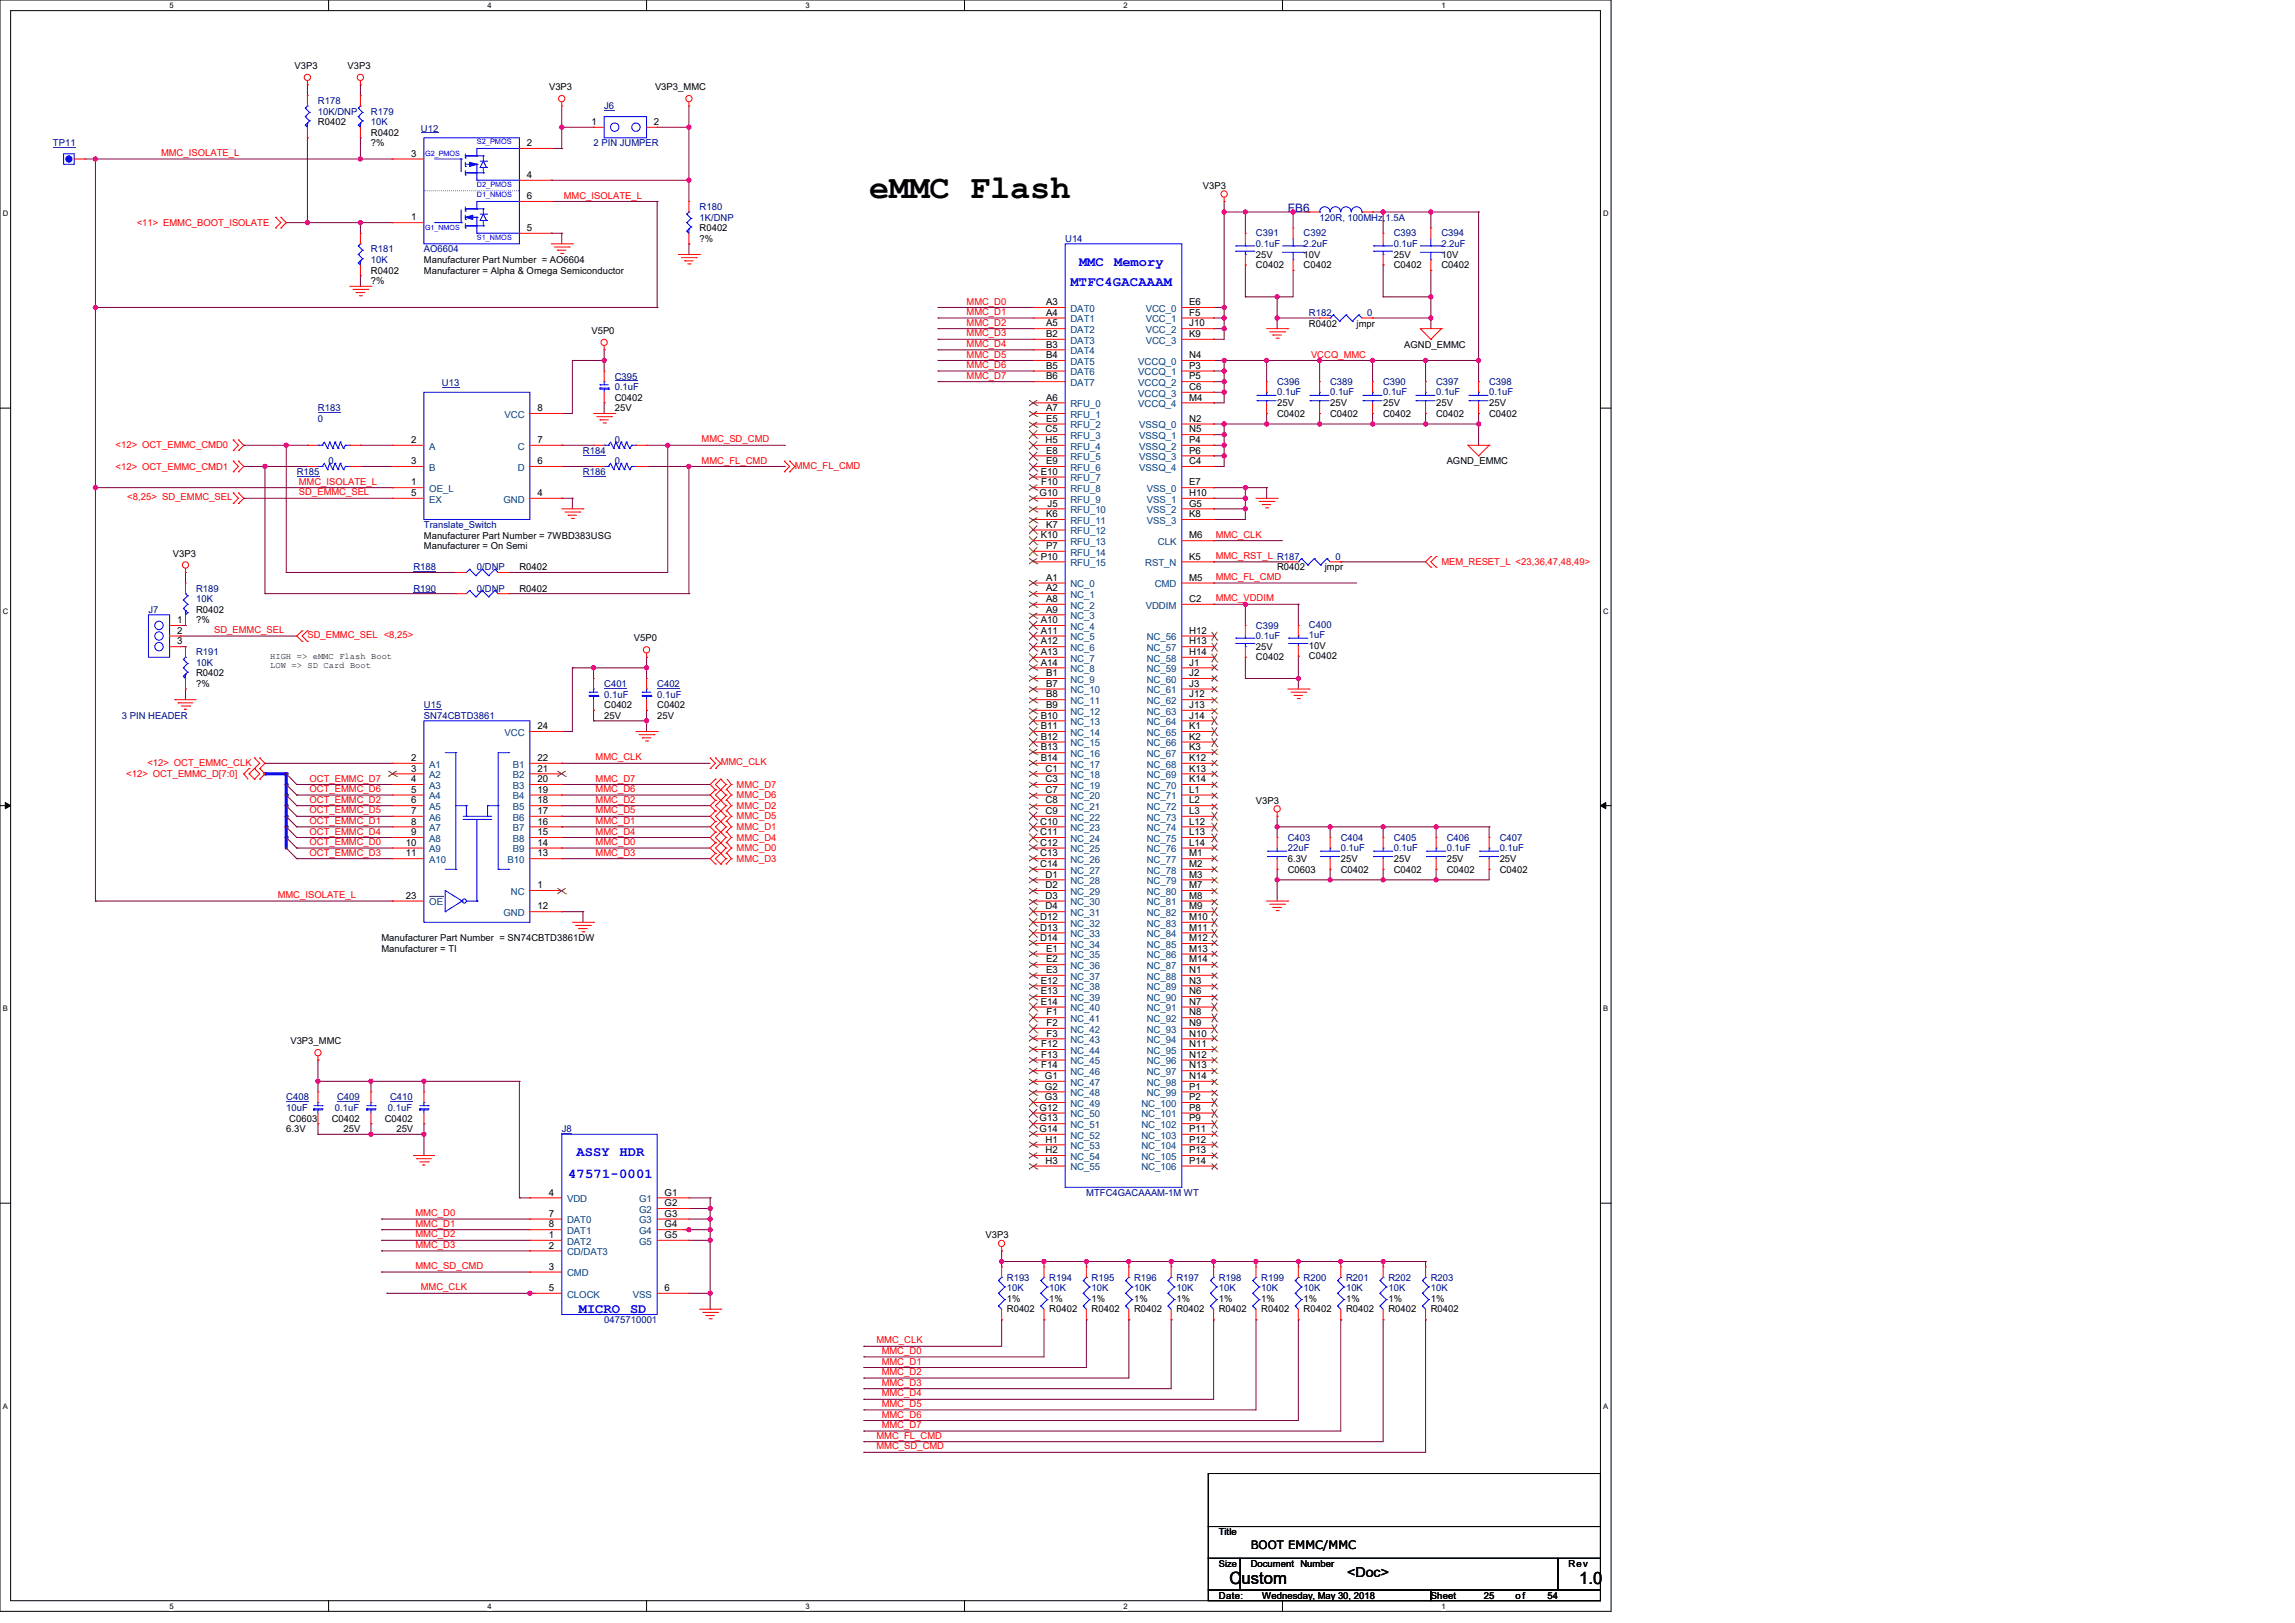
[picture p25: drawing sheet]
<svg xmlns="http://www.w3.org/2000/svg" width="297mm" height="210mm" viewBox="0 0 297 210" stroke-linecap="round" stroke-linejoin="round" font-family="sans-serif">
<defs><g id="words">
<text font-size="4.3" x="112.5" y="25.6">eMMC Flash</text>
<g font-size="2.2">
<text x="159.1" y="205">Custom</text>
<text x="204.4" y="205">1.0</text>
</g>
<g font-size="1.8" fill="#00f">
<text x="139.6" y="34.4">MMC</text>
<text x="144.2" y="34.4">Memory</text>
<text x="138.5" y="37">MTFC4GACAAAM</text>
<text x="74.6" y="149.6">ASSY</text>
<text x="80.2" y="149.6">HDR</text>
<text x="73.5" y="152.4">47571-0001</text>
<text x="74.9" y="169.9">MICRO</text>
<text x="81.5" y="169.9">SD</text>
</g>
<text font-size="1.8" x="174.3" y="204">&lt;Doc&gt;</text>
<text font-size="1.5" fill="#000080" x="166.7" y="27.4">FB6</text>
<text font-size="1.5" x="161.9" y="200.4">BOOT EMMC/MMC</text>
<g font-size="1.2">
<text x="38.1" y="8.9">V3P3</text>
<text x="45" y="8.9">V3P3</text>
<text x="71.1" y="11.7">V3P3</text>
<text x="84.8" y="11.7">V3P3_MMC</text>
<text x="41.1" y="16.2">R0402</text>
<text x="48" y="17.6">R0402</text>
<text x="76.5" y="16.2">1</text>
<text x="84.6" y="16.2">2</text>
<text x="48" y="18.9">?%</text>
<text x="53.2" y="20.3">3</text>
<text x="68.2" y="18.9">2</text>
<text x="68.2" y="23">4</text>
<text x="53.2" y="28.5">1</text>
<text x="68.2" y="29.9">5</text>
<text x="68.2" y="25.8">6</text>
<text x="90.5" y="29.9">R0402</text>
<text x="155.7" y="24.4">V3P3</text>
<text x="48" y="35.4">R0402</text>
<text x="54.9" y="35.4">Manufacturer = Alpha &amp; Omega Semiconductor</text>
<text x="54.9" y="34">Manufacturer Part Number = AO6604</text>
<text x="90.5" y="31.3">?%</text>
<text x="162.5" y="33.3">25V</text>
<text x="162.5" y="34.7">C0402</text>
<text x="168.7" y="33.3">10V</text>
<text x="168.7" y="34.7">C0402</text>
<text x="180.4" y="33.3">25V</text>
<text x="180.4" y="34.7">C0402</text>
<text x="186.5" y="33.3">10V</text>
<text x="186.5" y="34.7">C0402</text>
<text x="48" y="36.8">?%</text>
<text x="135.4" y="39.5">A3</text>
<text x="135.4" y="40.9">A4</text>
<text x="153.9" y="39.5">E6</text>
<text x="153.9" y="40.9">F5</text>
<text x="76.5" y="43.2">V5P0</text>
<text x="135.4" y="42.2">A5</text>
<text x="135.4" y="43.6">B2</text>
<text x="135.4" y="45">B3</text>
<text x="135.4" y="46.4">B4</text>
<text x="135.4" y="47.7">B5</text>
<text x="153.9" y="42.2">J10</text>
<text x="153.9" y="43.6">K9</text>
<text x="153.9" y="46.4">N4</text>
<text x="153.9" y="47.7">P3</text>
<text x="169.4" y="42.2">R0402</text>
<text x="175.6" y="42.2">jmpr</text>
<text x="181.7" y="45">AGND_EMMC</text>
<text x="69.5" y="53.2">8</text>
<text x="79.6" y="51.9">C0402</text>
<text x="79.6" y="53.2">25V</text>
<text x="135.4" y="49.1">B6</text>
<text x="135.4" y="51.8">A6</text>
<text x="135.4" y="53.2">A7</text>
<text x="153.9" y="49.1">P5</text>
<text x="153.9" y="50.5">C6</text>
<text x="153.9" y="51.8">M4</text>
<text x="165.3" y="52.5">25V</text>
<text x="165.3" y="53.9">C0402</text>
<text x="172.1" y="52.5">25V</text>
<text x="172.1" y="53.9">C0402</text>
<text x="179" y="52.5">25V</text>
<text x="179" y="53.9">C0402</text>
<text x="185.8" y="52.5">25V</text>
<text x="185.8" y="53.9">C0402</text>
<text x="192.7" y="52.5">25V</text>
<text x="192.7" y="53.9">C0402</text>
<text x="53.2" y="57.3">2</text>
<text x="69.5" y="57.3">7</text>
<text x="135.3" y="56">C5</text>
<text x="135.3" y="57.3">H5</text>
<text x="135.4" y="54.6">E5</text>
<text x="135.4" y="58.7">E8</text>
<text x="153.9" y="54.6">N2</text>
<text x="153.9" y="56">N5</text>
<text x="153.9" y="57.3">P4</text>
<text x="153.9" y="58.7">P6</text>
<text x="53.2" y="62.8">1</text>
<text x="53.2" y="60.1">3</text>
<text x="53.2" y="64.2">5</text>
<text x="69.5" y="64.2">4</text>
<text x="69.5" y="60.1">6</text>
<text x="134.5" y="64.2">G10</text>
<text x="134.7" y="61.4">E10</text>
<text x="134.8" y="62.8">F10</text>
<text x="135.4" y="60.1">E9</text>
<text x="135.6" y="65.6">J5</text>
<text x="153.9" y="60.1">C4</text>
<text x="153.9" y="62.8">E7</text>
<text x="153.9" y="64.2">H10</text>
<text x="153.9" y="65.6">G5</text>
<text x="187.2" y="60.1">AGND_EMMC</text>
<text x="54.9" y="71.1">Manufacturer = On Semi</text>
<text x="54.9" y="69.7">Manufacturer Part Number = 7WBD383USG</text>
<text x="134.7" y="69.7">K10</text>
<text x="135.4" y="66.9">K6</text>
<text x="135.4" y="68.3">K7</text>
<text x="135.4" y="71">P7</text>
<text x="153.9" y="66.9">K8</text>
<text x="153.9" y="69.7">M6</text>
<text x="22.4" y="72">V3P3</text>
<text x="67.2" y="76.5">R0402</text>
<text x="67.2" y="73.8">R0402</text>
<text x="134.7" y="72.4">P10</text>
<text x="135.4" y="75.2">A1</text>
<text x="135.4" y="76.5">A2</text>
<text x="135.4" y="77.9">A8</text>
<text x="153.9" y="72.4">K5</text>
<text x="153.9" y="75.2">M5</text>
<text x="153.9" y="77.9">C2</text>
<text x="165.3" y="73.8">R0402</text>
<text x="171.4" y="73.8">jmpr</text>
<text x="22.9" y="80.6">1</text>
<text x="22.9" y="82">2</text>
<text x="22.9" y="83.4">3</text>
<text x="25.4" y="79.3">R0402</text>
<text x="25.4" y="80.7">?%</text>
<text x="82" y="83">V5P0</text>
<text x="134.7" y="80.6">A10</text>
<text x="134.7" y="82">A11</text>
<text x="134.7" y="83.4">A12</text>
<text x="135.4" y="79.3">A9</text>
<text x="153.9" y="82">H12</text>
<text x="153.9" y="83.4">H13</text>
<text x="169.4" y="83.9">10V</text>
<text x="25.4" y="87.5">R0402</text>
<text x="25.4" y="88.9">?%</text>
<text x="134.7" y="84.8">A13</text>
<text x="134.7" y="86.1">A14</text>
<text x="135.4" y="87.5">B1</text>
<text x="135.4" y="88.9">B7</text>
<text x="153.9" y="84.8">H14</text>
<text x="153.9" y="86.1">J1</text>
<text x="153.9" y="87.5">J2</text>
<text x="153.9" y="88.9">J3</text>
<text x="162.5" y="84.1">25V</text>
<text x="162.5" y="85.5">C0402</text>
<text x="169.4" y="85.3">C0402</text>
<text x="69.5" y="94.4">24</text>
<text x="78.2" y="91.6">C0402</text>
<text x="78.2" y="93">25V</text>
<text x="85" y="91.6">C0402</text>
<text x="85" y="93">25V</text>
<text x="134.7" y="93">B10</text>
<text x="134.7" y="94.4">B11</text>
<text x="134.7" y="95.7">B12</text>
<text x="135.4" y="90.2">B8</text>
<text x="135.4" y="91.6">B9</text>
<text x="153.9" y="90.2">J12</text>
<text x="153.9" y="91.6">J13</text>
<text x="153.9" y="93">J14</text>
<text x="153.9" y="94.4">K1</text>
<text x="153.9" y="95.7">K2</text>
<text x="53.2" y="98.5">2</text>
<text x="53.2" y="99.8">3</text>
<text x="53.2" y="101.2">4</text>
<text x="69.5" y="98.5">22</text>
<text x="69.5" y="99.8">21</text>
<text x="69.5" y="101.2">20</text>
<text x="134.7" y="97.1">B13</text>
<text x="134.7" y="98.5">B14</text>
<text x="135.3" y="99.8">C1</text>
<text x="135.3" y="101.2">C3</text>
<text x="153.9" y="97.1">K3</text>
<text x="153.9" y="98.5">K12</text>
<text x="153.9" y="99.8">K13</text>
<text x="153.9" y="101.2">K14</text>
<text x="53.2" y="102.6">5</text>
<text x="53.2" y="104">6</text>
<text x="53.2" y="105.3">7</text>
<text x="53.2" y="106.7">8</text>
<text x="69.5" y="102.6">19</text>
<text x="69.5" y="104">18</text>
<text x="69.5" y="105.3">17</text>
<text x="69.5" y="106.7">16</text>
<text x="134.6" y="106.7">C10</text>
<text x="135.3" y="102.6">C7</text>
<text x="135.3" y="104">C8</text>
<text x="135.3" y="105.3">C9</text>
<text x="153.9" y="102.6">L1</text>
<text x="153.9" y="104">L2</text>
<text x="153.9" y="105.3">L3</text>
<text x="153.9" y="106.7">L12</text>
<text x="162.5" y="104">V3P3</text>
<text x="52.5" y="109.4">10</text>
<text x="52.5" y="110.8">11</text>
<text x="53.2" y="108.1">9</text>
<text x="69.5" y="108.1">15</text>
<text x="69.5" y="109.4">14</text>
<text x="69.5" y="110.8">13</text>
<text x="134.6" y="108.1">C11</text>
<text x="134.6" y="109.4">C12</text>
<text x="134.6" y="110.8">C13</text>
<text x="134.6" y="112.2">C14</text>
<text x="135.3" y="113.6">D1</text>
<text x="153.9" y="108.1">L13</text>
<text x="153.9" y="109.4">L14</text>
<text x="153.9" y="110.8">M1</text>
<text x="153.9" y="112.2">M2</text>
<text x="153.9" y="113.6">M3</text>
<text x="166.6" y="111.5">6.3V</text>
<text x="166.6" y="112.9">C0603</text>
<text x="173.5" y="111.5">25V</text>
<text x="173.5" y="112.9">C0402</text>
<text x="180.4" y="111.5">25V</text>
<text x="180.4" y="112.9">C0402</text>
<text x="187.2" y="111.5">25V</text>
<text x="187.2" y="112.9">C0402</text>
<text x="194.1" y="111.5">25V</text>
<text x="194.1" y="112.9">C0402</text>
<text x="52.5" y="116.3">23</text>
<text x="69.5" y="114.9">1</text>
<text x="69.5" y="117.7">12</text>
<text x="134.6" y="119.1">D12</text>
<text x="135.3" y="114.9">D2</text>
<text x="135.3" y="116.3">D3</text>
<text x="135.3" y="117.7">D4</text>
<text x="153.9" y="114.9">M7</text>
<text x="153.9" y="116.3">M8</text>
<text x="153.9" y="117.7">M9</text>
<text x="153.9" y="119.1">M10</text>
<text x="49.4" y="123.2">Manufacturer = TI</text>
<text x="49.4" y="121.8">Manufacturer Part Number = SN74CBTD3861DW</text>
<text x="134.6" y="120.4">D13</text>
<text x="134.6" y="121.8">D14</text>
<text x="135.4" y="123.2">E1</text>
<text x="135.4" y="124.5">E2</text>
<text x="135.4" y="125.9">E3</text>
<text x="153.9" y="120.4">M11</text>
<text x="153.9" y="121.8">M12</text>
<text x="153.9" y="123.2">M13</text>
<text x="153.9" y="124.5">M14</text>
<text x="153.9" y="125.9">N1</text>
<text x="134.7" y="127.3">E12</text>
<text x="134.7" y="128.7">E13</text>
<text x="134.7" y="130">E14</text>
<text x="135.4" y="131.4">F1</text>
<text x="153.9" y="127.3">N3</text>
<text x="153.9" y="128.7">N6</text>
<text x="153.9" y="130">N7</text>
<text x="153.9" y="131.4">N8</text>
<text x="37.6" y="135.1">V3P3_MMC</text>
<text x="134.8" y="135.5">F12</text>
<text x="134.8" y="136.9">F13</text>
<text x="135.4" y="132.8">F2</text>
<text x="135.4" y="134.1">F3</text>
<text x="153.9" y="132.8">N9</text>
<text x="153.9" y="134.1">N10</text>
<text x="153.9" y="135.5">N11</text>
<text x="153.9" y="136.9">N12</text>
<text x="134.5" y="143.7">G12</text>
<text x="134.8" y="138.2">F14</text>
<text x="135.2" y="139.6">G1</text>
<text x="135.2" y="141">G2</text>
<text x="135.2" y="142.4">G3</text>
<text x="153.9" y="138.2">N13</text>
<text x="153.9" y="139.6">N14</text>
<text x="153.9" y="141">P1</text>
<text x="153.9" y="142.4">P2</text>
<text x="153.9" y="143.7">P8</text>
<text x="37" y="146.5">6.3V</text>
<text x="37.4" y="145.1">C0603</text>
<text x="42.9" y="145.1">C0402</text>
<text x="44.4" y="146.5">25V</text>
<text x="49.8" y="145.1">C0402</text>
<text x="51.3" y="146.5">25V</text>
<text x="134.5" y="145.1">G13</text>
<text x="134.5" y="146.5">G14</text>
<text x="135.3" y="147.8">H1</text>
<text x="135.3" y="149.2">H2</text>
<text x="153.9" y="145.1">P9</text>
<text x="153.9" y="146.5">P11</text>
<text x="153.9" y="147.8">P12</text>
<text x="153.9" y="149.2">P13</text>
<text x="71" y="154.7">4</text>
<text x="86" y="154.7">G1</text>
<text x="135.3" y="150.6">H3</text>
<text x="153.9" y="150.6">P14</text>
<text x="71" y="160.2">1</text>
<text x="71" y="161.6">2</text>
<text x="71" y="157.4">7</text>
<text x="71" y="158.8">8</text>
<text x="86" y="156.1">G2</text>
<text x="86" y="157.4">G3</text>
<text x="86" y="158.8">G4</text>
<text x="86" y="160.2">G5</text>
<text x="127.6" y="160.2">V3P3</text>
<text x="71" y="164.3">3</text>
<text x="71" y="167.1">5</text>
<text x="86" y="167.1">6</text>
<text x="130.3" y="169.8">R0402</text>
<text x="130.3" y="168.4">1%</text>
<text x="135.8" y="169.8">R0402</text>
<text x="135.8" y="168.4">1%</text>
<text x="141.3" y="169.8">R0402</text>
<text x="141.3" y="168.4">1%</text>
<text x="146.8" y="169.8">R0402</text>
<text x="146.8" y="168.4">1%</text>
<text x="152.2" y="169.8">R0402</text>
<text x="152.2" y="168.4">1%</text>
<text x="157.7" y="169.8">R0402</text>
<text x="157.7" y="168.4">1%</text>
<text x="163.2" y="169.8">R0402</text>
<text x="163.2" y="168.4">1%</text>
<text x="168.7" y="169.8">R0402</text>
<text x="168.7" y="168.4">1%</text>
<text x="174.2" y="169.8">R0402</text>
<text x="174.2" y="168.4">1%</text>
<text x="179.7" y="169.8">R0402</text>
<text x="179.7" y="168.4">1%</text>
<text x="185.2" y="169.8">R0402</text>
<text x="185.2" y="168.4">1%</text>
<text x="157.7" y="202.7">Size</text>
<text x="157.7" y="198.6">Title</text>
<text x="161.9" y="202.7">Document Number</text>
<text x="203" y="202.7">Rev</text>
<text x="157.7" y="206.8">Date:</text>
<text x="163.4" y="206.8">Wednesday, May 30, 2018</text>
<text x="185.2" y="206.8">Sheet</text>
<text x="192" y="206.8">25</text>
<text x="196.1" y="206.8">of</text>
<text x="200.2" y="206.8">54</text>
</g>
<g font-size="1.2" fill="#000080">
<text x="41.1" y="13.5">R178</text>
<text x="41.1" y="14.8">10K/DNP</text>
<text x="48" y="14.8">R179</text>
<text x="48" y="16.2">10K</text>
<text x="54.5" y="17">U12</text>
<text x="78.2" y="14.1">J6</text>
<text x="6.9" y="18.9">TP11</text>
<text x="76.8" y="18.9">2 PIN JUMPER</text>
<text x="90.5" y="27.2">R180</text>
<text x="90.5" y="28.5">1K/DNP</text>
<text x="170.8" y="28.5">120R, 100MHz,1.5A</text>
<text x="48" y="32.7">R181</text>
<text x="48" y="34">10K</text>
<text x="54.9" y="32.7">AO6604</text>
<text x="137.8" y="31.3">U14</text>
<text x="162.5" y="30.6">C391</text>
<text x="162.5" y="32">0.1uF</text>
<text x="168.7" y="30.6">C392</text>
<text x="168.7" y="32">2.2uF</text>
<text x="180.4" y="30.6">C393</text>
<text x="180.4" y="32">0.1uF</text>
<text x="186.5" y="30.6">C394</text>
<text x="186.5" y="32">2.2uF</text>
<text x="169.4" y="40.9">R182</text>
<text x="176.9" y="40.9">0</text>
<text x="41.1" y="53.2">R183</text>
<text x="57.2" y="49.9">U13</text>
<text x="79.6" y="49.1">C395</text>
<text x="79.6" y="50.5">0.1uF</text>
<text x="165.3" y="49.8">C396</text>
<text x="165.3" y="51.2">0.1uF</text>
<text x="172.1" y="49.8">C389</text>
<text x="172.1" y="51.2">0.1uF</text>
<text x="179" y="49.8">C390</text>
<text x="179" y="51.2">0.1uF</text>
<text x="185.8" y="49.8">C397</text>
<text x="185.8" y="51.2">0.1uF</text>
<text x="192.7" y="49.8">C398</text>
<text x="192.7" y="51.2">0.1uF</text>
<text x="41.1" y="54.6">0</text>
<text x="75.4" y="58.7">R184</text>
<text x="79.6" y="57.3">0</text>
<text x="38.4" y="61.5">R185</text>
<text x="42.5" y="60.1">0</text>
<text x="75.4" y="61.5">R186</text>
<text x="79.6" y="60.1">0</text>
<text x="54.9" y="68.3">Translate_Switch</text>
<text x="25.4" y="76.5">R189</text>
<text x="25.4" y="77.9">10K</text>
<text x="53.5" y="76.5">R190</text>
<text x="53.5" y="73.8">R188</text>
<text x="61.7" y="76.5">0/DNP</text>
<text x="61.7" y="73.8">0/DNP</text>
<text x="172.8" y="72.4">0</text>
<text x="19.2" y="79.3">J7</text>
<text x="162.5" y="81.3">C399</text>
<text x="162.5" y="82.7">0.1uF</text>
<text x="169.4" y="81.2">C400</text>
<text x="169.4" y="82.6">1uF</text>
<text x="25.4" y="84.8">R191</text>
<text x="25.4" y="86.1">10K</text>
<text x="78.2" y="88.9">C401</text>
<text x="85" y="88.9">C402</text>
<text x="15.8" y="93">3 PIN HEADER</text>
<text x="54.9" y="91.6">U15</text>
<text x="54.9" y="93">SN74CBTD3861</text>
<text x="78.2" y="90.3">0.1uF</text>
<text x="85" y="90.3">0.1uF</text>
<text x="166.6" y="108.8">C403</text>
<text x="166.6" y="110.2">22uF</text>
<text x="173.5" y="108.8">C404</text>
<text x="173.5" y="110.2">0.1uF</text>
<text x="180.4" y="108.8">C405</text>
<text x="180.4" y="110.2">0.1uF</text>
<text x="187.2" y="108.8">C406</text>
<text x="187.2" y="110.2">0.1uF</text>
<text x="194.1" y="108.8">C407</text>
<text x="194.1" y="110.2">0.1uF</text>
<text x="37" y="142.4">C408</text>
<text x="37" y="143.8">10uF</text>
<text x="43.3" y="143.8">0.1uF</text>
<text x="43.6" y="142.4">C409</text>
<text x="50.2" y="143.8">0.1uF</text>
<text x="50.5" y="142.4">C410</text>
<text x="72.7" y="146.5">J8</text>
<text x="140.6" y="154.7">MTFC4GACAAAM-1M WT</text>
<text x="130.3" y="165.7">R193</text>
<text x="130.3" y="167.1">10K</text>
<text x="135.8" y="165.7">R194</text>
<text x="135.8" y="167.1">10K</text>
<text x="141.3" y="165.7">R195</text>
<text x="141.3" y="167.1">10K</text>
<text x="146.8" y="165.7">R196</text>
<text x="146.8" y="167.1">10K</text>
<text x="152.2" y="165.7">R197</text>
<text x="152.2" y="167.1">10K</text>
<text x="157.7" y="165.7">R198</text>
<text x="157.7" y="167.1">10K</text>
<text x="163.2" y="165.7">R199</text>
<text x="163.2" y="167.1">10K</text>
<text x="168.7" y="165.7">R200</text>
<text x="168.7" y="167.1">10K</text>
<text x="174.2" y="165.7">R201</text>
<text x="174.2" y="167.1">10K</text>
<text x="179.7" y="165.7">R202</text>
<text x="179.7" y="167.1">10K</text>
<text x="185.2" y="165.7">R203</text>
<text x="185.2" y="167.1">10K</text>
<text x="78.2" y="171.2">0475710001</text>
</g>
<g font-size="1.2" fill="#f00">
<text x="20.8" y="20.2">MMC_ISOLATE_L</text>
<text x="17.7" y="29.2">&lt;11&gt; EMMC_BOOT_ISOLATE</text>
<text x="73" y="25.7">MMC_ISOLATE_L</text>
<text x="125.1" y="39.4">MMC_D0</text>
<text x="125.1" y="40.8">MMC_D1</text>
<text x="125.1" y="46.3">MMC_D5</text>
<text x="125.1" y="44.9">MMC_D4</text>
<text x="125.1" y="43.5">MMC_D3</text>
<text x="125.1" y="47.6">MMC_D6</text>
<text x="125.1" y="42.1">MMC_D2</text>
<text x="169.7" y="46.3">VCCQ_MMC</text>
<text x="125.1" y="49">MMC_D7</text>
<text x="15" y="58">&lt;12&gt; OCT_EMMC_CMD0</text>
<text x="90.8" y="57.2">MMC_SD_CMD</text>
<text x="90.8" y="60">MMC_FL_CMD</text>
<text x="15" y="60.8">&lt;12&gt; OCT_EMMC_CMD1</text>
<text x="16.5" y="64.7">&lt;8,25&gt; SD_EMMC_SEL</text>
<text x="38.7" y="64.1">SD_EMMC_SEL</text>
<text x="38.7" y="62.7">MMC_ISOLATE_L</text>
<text x="102.9" y="60.6">MMC_FL_CMD</text>
<text x="157.3" y="69.6">MMC_CLK</text>
<text x="157.3" y="72.3">MMC_RST_L R187</text>
<text x="157.3" y="75.1">MMC_FL_CMD</text>
<text x="157.3" y="77.8">MMC_VDDIM</text>
<text x="186.5" y="73.1">MEM_RESET_L &lt;23,36,47,48,49&gt;</text>
<text x="27.7" y="81.9">SD_EMMC_SEL</text>
<text x="39.8" y="82.6">SD_EMMC_SEL &lt;8,25&gt;</text>
<text x="16.3" y="100.5">&lt;12&gt; OCT_EMMC_D[7:0]</text>
<text x="19.1" y="99.2">&lt;12&gt; OCT_EMMC_CLK</text>
<text x="40.1" y="101.1">OCT_EMMC_D7</text>
<text x="77.1" y="101.1">MMC_D7</text>
<text x="77.1" y="98.4">MMC_CLK</text>
<text x="93.3" y="99">MMC_CLK</text>
<text x="95.3" y="101.9">MMC_D7</text>
<text x="40.1" y="102.5">OCT_EMMC_D6</text>
<text x="40.1" y="103.9">OCT_EMMC_D2</text>
<text x="40.1" y="105.2">OCT_EMMC_D5</text>
<text x="40.1" y="106.6">OCT_EMMC_D1</text>
<text x="40.1" y="108">OCT_EMMC_D4</text>
<text x="77.1" y="102.5">MMC_D6</text>
<text x="77.1" y="103.9">MMC_D2</text>
<text x="77.1" y="105.2">MMC_D5</text>
<text x="77.1" y="106.6">MMC_D1</text>
<text x="77.1" y="108">MMC_D4</text>
<text x="95.3" y="107.4">MMC_D1</text>
<text x="95.3" y="104.7">MMC_D2</text>
<text x="95.3" y="106">MMC_D5</text>
<text x="95.3" y="103.3">MMC_D6</text>
<text x="40.1" y="109.3">OCT_EMMC_D0</text>
<text x="40.1" y="110.7">OCT_EMMC_D3</text>
<text x="77.1" y="109.3">MMC_D0</text>
<text x="77.1" y="110.7">MMC_D3</text>
<text x="95.3" y="110.2">MMC_D0</text>
<text x="95.3" y="111.5">MMC_D3</text>
<text x="95.3" y="108.8">MMC_D4</text>
<text x="35.9" y="116.2">MMC_ISOLATE_L</text>
<text x="53.8" y="157.4">MMC_D0</text>
<text x="53.8" y="160.1">MMC_D2</text>
<text x="53.8" y="158.7">MMC_D1</text>
<text x="53.8" y="161.5">MMC_D3</text>
<text x="53.8" y="164.2">MMC_SD_CMD</text>
<text x="54.5" y="167">MMC_CLK</text>
<text x="113.4" y="173.8">MMC_CLK</text>
<text x="114.1" y="176.6">MMC_D1</text>
<text x="114.1" y="177.9">MMC_D2</text>
<text x="114.1" y="179.3">MMC_D3</text>
<text x="114.1" y="175.2">MMC_D0</text>
<text x="114.1" y="183.4">MMC_D6</text>
<text x="114.1" y="184.8">MMC_D7</text>
<text x="114.1" y="182">MMC_D5</text>
<text x="114.1" y="180.7">MMC_D4</text>
<text x="113.4" y="186.2">MMC_FL_CMD</text>
<text x="113.4" y="187.5">MMC_SD_CMD</text>
</g>
<g font-size="1.2" fill="#004080">
<text x="138.5" y="40.3">DAT0</text>
<text x="138.5" y="41.7">DAT1</text>
<text x="148.3" y="40.3">VCC_0</text>
<text x="148.3" y="41.7">VCC_1</text>
<text x="138.5" y="43.1">DAT2</text>
<text x="138.5" y="44.5">DAT3</text>
<text x="138.5" y="45.8">DAT4</text>
<text x="138.5" y="47.2">DAT5</text>
<text x="147.3" y="47.2">VCCQ_0</text>
<text x="148.3" y="43.1">VCC_2</text>
<text x="148.3" y="44.5">VCC_3</text>
<text x="138.5" y="48.6">DAT6</text>
<text x="138.5" y="49.9">DAT7</text>
<text x="138.5" y="52.7">RFU_0</text>
<text x="147.3" y="48.6">VCCQ_1</text>
<text x="147.3" y="49.9">VCCQ_2</text>
<text x="147.3" y="51.3">VCCQ_3</text>
<text x="147.3" y="52.7">VCCQ_4</text>
<text x="55.5" y="58.2">A</text>
<text x="65.3" y="54.1">VCC</text>
<text x="67" y="58.2">C</text>
<text x="138.5" y="54.1">RFU_1</text>
<text x="138.5" y="55.4">RFU_2</text>
<text x="138.5" y="56.8">RFU_3</text>
<text x="138.5" y="58.2">RFU_4</text>
<text x="138.5" y="59.5">RFU_5</text>
<text x="147.4" y="55.4">VSSQ_0</text>
<text x="147.4" y="56.8">VSSQ_1</text>
<text x="147.4" y="58.2">VSSQ_2</text>
<text x="147.4" y="59.5">VSSQ_3</text>
<text x="55.5" y="63.7">OE_L</text>
<text x="55.5" y="60.9">B</text>
<text x="55.5" y="65">EX</text>
<text x="65.1" y="65">GND</text>
<text x="67" y="60.9">D</text>
<text x="138.5" y="60.9">RFU_6</text>
<text x="138.5" y="62.3">RFU_7</text>
<text x="138.5" y="63.7">RFU_8</text>
<text x="138.5" y="65">RFU_9</text>
<text x="147.4" y="60.9">VSSQ_4</text>
<text x="148.4" y="63.7">VSS_0</text>
<text x="148.4" y="65">VSS_1</text>
<text x="138.5" y="66.4">RFU_10</text>
<text x="138.5" y="67.8">RFU_11</text>
<text x="138.5" y="69.1">RFU_12</text>
<text x="138.5" y="70.5">RFU_13</text>
<text x="138.5" y="71.9">RFU_14</text>
<text x="148.4" y="66.4">VSS_2</text>
<text x="148.4" y="67.8">VSS_3</text>
<text x="149.8" y="70.5">CLK</text>
<text x="138.5" y="76">NC_0</text>
<text x="138.5" y="77.4">NC_1</text>
<text x="138.5" y="73.3">RFU_15</text>
<text x="148.2" y="73.3">RST_N</text>
<text x="149.4" y="76">CMD</text>
<text x="138.5" y="78.8">NC_2</text>
<text x="138.5" y="80.1">NC_3</text>
<text x="138.5" y="81.5">NC_4</text>
<text x="138.5" y="82.9">NC_5</text>
<text x="148.3" y="78.8">VDDIM</text>
<text x="148.4" y="82.9">NC_56</text>
<text x="138.5" y="84.2">NC_6</text>
<text x="138.5" y="85.6">NC_7</text>
<text x="138.5" y="87">NC_8</text>
<text x="138.5" y="88.3">NC_9</text>
<text x="138.5" y="89.7">NC_10</text>
<text x="148.4" y="84.2">NC_57</text>
<text x="148.4" y="85.6">NC_58</text>
<text x="148.4" y="87">NC_59</text>
<text x="148.4" y="88.3">NC_60</text>
<text x="148.4" y="89.7">NC_61</text>
<text x="65.3" y="95.2">VCC</text>
<text x="138.5" y="91.1">NC_11</text>
<text x="138.5" y="92.5">NC_12</text>
<text x="138.5" y="93.8">NC_13</text>
<text x="138.5" y="95.2">NC_14</text>
<text x="148.4" y="91.1">NC_62</text>
<text x="148.4" y="92.5">NC_63</text>
<text x="148.4" y="93.8">NC_64</text>
<text x="148.4" y="95.2">NC_65</text>
<text x="55.5" y="99.3">A1</text>
<text x="55.5" y="100.7">A2</text>
<text x="66.4" y="99.3">B1</text>
<text x="66.4" y="100.7">B2</text>
<text x="138.5" y="96.6">NC_15</text>
<text x="138.5" y="97.9">NC_16</text>
<text x="138.5" y="99.3">NC_17</text>
<text x="138.5" y="100.7">NC_18</text>
<text x="148.4" y="96.6">NC_66</text>
<text x="148.4" y="97.9">NC_67</text>
<text x="148.4" y="99.3">NC_68</text>
<text x="148.4" y="100.7">NC_69</text>
<text x="55.5" y="102.1">A3</text>
<text x="55.5" y="103.4">A4</text>
<text x="55.5" y="104.8">A5</text>
<text x="55.5" y="106.2">A6</text>
<text x="55.5" y="107.5">A7</text>
<text x="66.4" y="102.1">B3</text>
<text x="66.4" y="103.4">B4</text>
<text x="66.4" y="104.8">B5</text>
<text x="66.4" y="106.2">B6</text>
<text x="66.4" y="107.5">B7</text>
<text x="138.5" y="102.1">NC_19</text>
<text x="138.5" y="103.4">NC_20</text>
<text x="138.5" y="104.8">NC_21</text>
<text x="138.5" y="106.2">NC_22</text>
<text x="138.5" y="107.5">NC_23</text>
<text x="148.4" y="102.1">NC_70</text>
<text x="148.4" y="103.4">NC_71</text>
<text x="148.4" y="104.8">NC_72</text>
<text x="148.4" y="106.2">NC_73</text>
<text x="148.4" y="107.5">NC_74</text>
<text x="55.5" y="108.9">A8</text>
<text x="55.5" y="110.3">A9</text>
<text x="55.5" y="111.7">A10</text>
<text x="65.7" y="111.7">B10</text>
<text x="66.4" y="108.9">B8</text>
<text x="66.4" y="110.3">B9</text>
<text x="138.5" y="108.9">NC_24</text>
<text x="138.5" y="110.3">NC_25</text>
<text x="138.5" y="111.7">NC_26</text>
<text x="138.5" y="113">NC_27</text>
<text x="148.4" y="108.9">NC_75</text>
<text x="148.4" y="110.3">NC_76</text>
<text x="148.4" y="111.7">NC_77</text>
<text x="148.4" y="113">NC_78</text>
<text x="55.5" y="117.1">OE</text>
<text x="65.1" y="118.5">GND</text>
<text x="66.1" y="115.8">NC</text>
<text x="138.5" y="114.4">NC_28</text>
<text x="138.5" y="115.8">NC_29</text>
<text x="138.5" y="117.1">NC_30</text>
<text x="138.5" y="118.5">NC_31</text>
<text x="138.5" y="119.9">NC_32</text>
<text x="148.4" y="114.4">NC_79</text>
<text x="148.4" y="115.8">NC_80</text>
<text x="148.4" y="117.1">NC_81</text>
<text x="148.4" y="118.5">NC_82</text>
<text x="148.4" y="119.9">NC_83</text>
<text x="138.5" y="121.3">NC_33</text>
<text x="138.5" y="122.6">NC_34</text>
<text x="138.5" y="124">NC_35</text>
<text x="138.5" y="125.4">NC_36</text>
<text x="148.4" y="121.3">NC_84</text>
<text x="148.4" y="122.6">NC_85</text>
<text x="148.4" y="124">NC_86</text>
<text x="148.4" y="125.4">NC_87</text>
<text x="138.5" y="126.8">NC_37</text>
<text x="138.5" y="128.1">NC_38</text>
<text x="138.5" y="129.5">NC_39</text>
<text x="138.5" y="130.9">NC_40</text>
<text x="148.4" y="126.8">NC_88</text>
<text x="148.4" y="128.1">NC_89</text>
<text x="148.4" y="129.5">NC_90</text>
<text x="148.4" y="130.9">NC_91</text>
<text x="138.5" y="132.2">NC_41</text>
<text x="138.5" y="133.6">NC_42</text>
<text x="138.5" y="135">NC_43</text>
<text x="138.5" y="136.4">NC_44</text>
<text x="138.5" y="137.7">NC_45</text>
<text x="148.4" y="132.2">NC_92</text>
<text x="148.4" y="133.6">NC_93</text>
<text x="148.4" y="135">NC_94</text>
<text x="148.4" y="136.4">NC_95</text>
<text x="148.4" y="137.7">NC_96</text>
<text x="138.5" y="139.1">NC_46</text>
<text x="138.5" y="140.5">NC_47</text>
<text x="138.5" y="141.8">NC_48</text>
<text x="138.5" y="143.2">NC_49</text>
<text x="147.7" y="143.2">NC_100</text>
<text x="148.4" y="139.1">NC_97</text>
<text x="148.4" y="140.5">NC_98</text>
<text x="148.4" y="141.8">NC_99</text>
<text x="138.5" y="144.6">NC_50</text>
<text x="138.5" y="146">NC_51</text>
<text x="138.5" y="147.3">NC_52</text>
<text x="138.5" y="148.7">NC_53</text>
<text x="147.7" y="144.6">NC_101</text>
<text x="147.7" y="146">NC_102</text>
<text x="147.7" y="147.3">NC_103</text>
<text x="147.7" y="148.7">NC_104</text>
<text x="73.4" y="155.6">VDD</text>
<text x="82.7" y="155.6">G1</text>
<text x="138.5" y="150.1">NC_54</text>
<text x="138.5" y="151.4">NC_55</text>
<text x="147.7" y="150.1">NC_105</text>
<text x="147.7" y="151.4">NC_106</text>
<text x="73.4" y="161">DAT2</text>
<text x="73.4" y="158.3">DAT0</text>
<text x="73.4" y="159.7">DAT1</text>
<text x="82.7" y="156.9">G2</text>
<text x="82.7" y="158.3">G3</text>
<text x="82.7" y="159.7">G4</text>
<text x="82.7" y="161">G5</text>
<text x="73.4" y="162.4">CD/DAT3</text>
<text x="73.4" y="165.2">CMD</text>
<text x="73.4" y="167.9">CLOCK</text>
<text x="81.9" y="167.9">VSS</text>
</g>
<g font-size="1.1">
<text x="35" y="85.3">HIGH =&gt; eMMC Flash Boot</text>
<text x="35" y="86.4">LOW =&gt; SD Card Boot</text>
</g>
<g font-size="1">
<text x="22" y="1">5</text>
<text x="63.1" y="1">4</text>
<text x="104.3" y="1">3</text>
<text x="145.4" y="1">2</text>
<text x="186.6" y="1">1</text>
<text x=".3" y="28">D</text>
<text x="207.5" y="28">D</text>
<text x=".3" y="79.4">C</text>
<text x="207.5" y="79.4">C</text>
<text x=".3" y="130.8">B</text>
<text x="207.5" y="130.8">B</text>
<text x=".3" y="182.3">A</text>
<text x="207.5" y="182.3">A</text>
<text x="22" y="208.1">5</text>
<text x="63.1" y="208.1">4</text>
<text x="104.3" y="208.1">3</text>
<text x="145.4" y="208.1">2</text>
<text x="186.6" y="208.1">1</text>
</g>
<text font-size="1" fill="#00f" x="61.7" y="18.7">S2_PMOS</text>
<g font-size=".9" fill="#00f">
<text x="55" y="20.2">G2_PMOS</text>
<text x="55" y="29.8">G1_NMOS</text>
<text x="61.7" y="24.2">D2_PMOS</text>
<text x="61.7" y="25.5">D1_NMOS</text>
<text x="61.7" y="31">S1_NMOS</text>
</g>
</g></defs>
<path d="M0 0h208.5v208.5h-208.5zM1.4 1.4h205.7v205.7h-205.7z" fill="none" stroke="#000" stroke-width=".13"/>
<g fill="#fff">
<path d="M21.9 .1h.6v1.1h-.6z"/>
<path d="M21.9 207.3h.6v1.1h-.6z"/>
</g>
<path d="M42.5 0v1.4M42.5 207.1v1.4" fill="none" stroke="#000" stroke-width=".13"/>
<g fill="#fff">
<path d="M63.1 .1h.5v1.1h-.5z"/>
<path d="M63.1 207.3h.5v1.1h-.5z"/>
</g>
<path d="M83.7 0v1.4M83.7 207.1v1.4" fill="none" stroke="#000" stroke-width=".13"/>
<g fill="#fff">
<path d="M104.2 .1h.6v1.1h-.6z"/>
<path d="M104.2 207.3h.6v1.1h-.6z"/>
</g>
<path d="M124.8 0v1.4M124.8 207.1v1.4" fill="none" stroke="#000" stroke-width=".13"/>
<g fill="#fff">
<path d="M145.4 .1h.5v1.1h-.5z"/>
<path d="M145.4 207.3h.5v1.1h-.5z"/>
</g>
<path d="M166 0v1.4M166 207.1v1.4" fill="none" stroke="#000" stroke-width=".13"/>
<g fill="#fff">
<path d="M186.5 .1h.6v1.1h-.6z"/>
<path d="M186.5 207.3h.6v1.1h-.6z"/>
<path d="M.3 27.1h.8v1.1h-.8z"/>
<path d="M207.5 27.1h.7v1.1h-.7z"/>
<path d="M.3 78.5h.8v1.1h-.8z"/>
<path d="M207.5 78.5h.7v1.1h-.7z"/>
</g>
<path d="M0 52.8h1.4M207.1 52.8h1.4" fill="none" stroke="#000" stroke-width=".13"/>
<g fill="#fff">
<path d="M.3 130h.7v1.1h-.7z"/>
<path d="M207.5 130h.6v1.1h-.6z"/>
</g>
<path d="M0 104.2h1.4M207.1 104.2h1.4" fill="none" stroke="#000" stroke-width=".13"/>
<path d="M.7 103.8l.7 .4-.7 .4zM207.1 104.2l.7-.4v.8z" fill="#000" stroke="#000" stroke-width=".13"/>
<g fill="#fff">
<path d="M.3 181.4h.7v1.1h-.7z"/>
<path d="M207.4 181.4h.7v1.1h-.7z"/>
</g>
<path d="M0 155.7h1.4M207.1 155.7h1.4" fill="none" stroke="#000" stroke-width=".13"/>
<g fill="none" stroke="#800040" stroke-width=".13">
<path d="M39.8 17.8h.1M39.8 11h.1M39.8 11v1.4M39.8 17.8v11M46.6 17.8h.1M46.6 11h.1M46.6 11v1.4M46.6 17.8v2.8M71.3 19.2h.1M71.3 19.2h1.4M72.7 16.5h.1M72.7 19.2h.1"/>
<path d="M72.7 13.7v5.5M72.7 16.5h4.1M76.8 16.5h.1M85 16.5h4.2M89.2 16.5h.1M89.2 13.7v12.4M11 20.6h1.4M12.4 20.6h.1M37 28.8h.1M37 28.8h13.8M39.8 28.8h.1M46.6 20.6h.1"/>
<path d="M46.6 28.8h.1M46.6 35.7h.1M46.6 20.6h4.2M46.6 28.8v1.4M46.6 35.7v1.3M71.3 23.3h.1M71.3 30.2h.1M71.3 26.1h13.7M71.3 23.3h17.9M71.3 30.2h1.4M72.7 30.2h.1M72.7 30.2v1.3"/>
<path d="M85 26.1h.1M89.2 23.3h.1M89.2 31.5h.1M89.2 31.5v1.4M24 74.1h.1M24 74.1v1.3M72.7 94.6h.1M74.1 86.4h.1M74.1 86.4v8.2h-1.4M74.1 86.4h9.6M76.8 86.4h.1M76.8 91.9h.1"/>
<path d="M76.8 93.3h.1M76.8 86.4v1.4M76.8 91.9v1.4M76.8 93.3h6.9M83.7 86.4h.1M83.7 93.3h.1M83.7 85h.1M83.7 91.9h.1M83.7 85v2.8M83.7 91.9v2.7M12.4 116.6h38.4M38.4 101.5h.1"/>
<path d="M38.4 102.9h.1M38.4 104.2h.1M38.4 105.6h.1M38.4 107h.1M38.4 108.4h.1M38.4 109.7h.1M38.4 111.1h.1M38.4 101.5h12.4M38.4 102.9h12.4M38.4 104.2h12.4M38.4 105.6h12.4M38.4 107h12.4"/>
<path d="M38.4 108.4h12.4M38.4 109.7h12.4M38.4 111.1h12.4M50.8 116.6h.1"/>
</g>
<g fill="#f0f" stroke="#f0f" stroke-width=".13">
<circle cx="83.7" cy="86.4" r=".27"/>
<circle cx="76.8" cy="86.4" r=".27"/>
<circle cx="83.7" cy="93.3" r=".27"/>
<circle cx="89.1" cy="23.3" r=".27"/>
<circle cx="46.6" cy="28.8" r=".27"/>
<circle cx="39.8" cy="28.8" r=".27"/>
<circle cx="72.7" cy="16.5" r=".27"/>
<circle cx="89.1" cy="16.5" r=".27"/>
</g>
<path d="M34.3 100.1h2.7" fill="none" stroke="#00f" stroke-width=".4"/>
<circle cx="34.3" cy="100.1" r=".2" fill="#00f"/>
<path d="M37 101.5v1.4" fill="none" stroke="#00f" stroke-width=".4"/>
<circle cx="37" cy="101.5" r=".2" fill="#00f"/>
<path d="M37 104.2v1.4" fill="none" stroke="#00f" stroke-width=".4"/>
<circle cx="37" cy="104.2" r=".2" fill="#00f"/>
<path d="M37 105.6v1.4" fill="none" stroke="#00f" stroke-width=".4"/>
<circle cx="37" cy="105.6" r=".2" fill="#00f"/>
<path d="M37 107v1.4" fill="none" stroke="#00f" stroke-width=".4"/>
<circle cx="37" cy="107" r=".2" fill="#00f"/>
<path d="M37 108.4v1.3" fill="none" stroke="#00f" stroke-width=".4"/>
<circle cx="37" cy="108.4" r=".2" fill="#00f"/>
<path d="M37 100.1v1.4" fill="none" stroke="#00f" stroke-width=".4"/>
<circle cx="37" cy="100.1" r=".2" fill="#00f"/>
<path d="M37 102.9v1.3" fill="none" stroke="#00f" stroke-width=".4"/>
<circle cx="37" cy="102.9" r=".2" fill="#00f"/>
<g fill="none" stroke="#800040" stroke-width=".13">
<path d="M12.4 39.8h.1M12.4 39.8h72.6M46.6 20.6h.1M46.6 20.6h-34.2v96M85 39.8h.1M85 26.1v13.7M121.4 39.8h.1M121.4 39.8h12.3M157.1 39.8h.1M157.1 39.8h1.3M158.4 27.4h.1M158.4 26.1h.1"/>
<path d="M158.4 39.8h.1M158.4 26.1v17.8h-1.3M158.4 27.4h11M161.2 27.4h.1M161.2 34.3h.1M161.2 38.4h.1M161.2 27.4v2.8M161.2 34.3v4.1M165.3 38.4h.1M165.3 38.4v4.1M167.3 27.4h.1M167.3 35h.1"/>
<path d="M167.3 35v3.4h-6.1M167.3 27.4v2.1M177.6 27.4h.1M177.6 27.4h13.7M179 27.4h.1M179 34.3h.1M179 38.4h.1M179 38.4h6.2M179 27.4v2.8M179 34.3v4.1M185.2 27.4h.1M185.2 38.4h.1"/>
<path d="M185.2 35h.1M185.2 27.4v2.1M185.2 35v7.5M191.3 27.4h.1M191.3 27.4v22M31.5 57.6h.1M31.5 57.6h8.3M37 57.6h.1M37 57.6v16.5M39.8 57.6h.1M46.6 57.6h.1M46.6 57.6h4.2"/>
<path d="M72.7 53.5h.1M72.7 57.6h.1M72.7 57.6h4.1M74.1 46.6h.1M74.1 46.6v6.9h-1.4M74.1 46.6h4.1M78.2 46.6h.1M78.2 52.1h.1M78.2 45.3h.1M78.2 45.3v2.7M78.2 52.1v1.4M83.7 57.6h17.8"/>
<path d="M86.4 57.6h.1M86.4 57.6v16.5h-20.6M101.5 57.6h.1M121.4 49.4h.1M121.4 46.6h.1M121.4 45.3h.1M121.4 43.9h.1M121.4 48h.1M121.4 42.5h.1M121.4 41.1h.1M121.4 46.6h12.3M121.4 41.1h12.3"/>
<path d="M121.4 42.5h12.3M121.4 43.9h12.3M121.4 48h12.3M121.4 49.4h12.3M121.4 45.3h12.3M157.1 41.1h.1M157.1 42.5h.1M157.1 43.9h.1M157.1 46.6h.1M157.1 48h.1M157.1 49.4h.1M157.1 50.8h.1"/>
<path d="M157.1 52.1h.1M157.1 56.2h.1M157.1 57.6h.1M157.1 59h.1M157.1 54.9h.1M157.1 46.6h34.2M157.1 57.6h1.3M157.1 54.9h34.2M157.1 41.1h1.3M157.1 42.5h1.3M157.1 48h1.3M157.1 49.4h1.3"/>
<path d="M157.1 50.8h1.3M157.1 56.2h1.3M157.1 59h1.3M158.4 46.6h.1M158.4 54.9h.1M158.4 42.5h.1M158.4 48h.1M158.4 50.8h.1M158.4 49.4h.1M158.4 57.6h.1M158.4 59h.1M158.4 41.1h.1"/>
<path d="M158.4 56.2h.1M158.4 54.9v5.5h-1.3M158.4 46.6v5.5h-1.3M163.9 46.6h.1M163.9 54.9h.1M163.9 53.5h.1M163.9 46.6v2.8M163.9 53.5v1.4M165.3 41.1h.1M165.3 41.1h5.5M170.8 46.6h.1M170.8 54.9h.1"/>
<path d="M170.8 53.5h.1M170.8 46.6v2.8M170.8 53.5v1.4M177.6 46.6h.1M177.6 54.9h.1M177.6 53.5h.1M177.6 41.1h.1M177.6 46.6v2.8M177.6 53.5v1.4M177.6 41.1h7.6M184.5 46.6h.1M184.5 53.5h.1"/>
<path d="M184.5 54.9h.1M184.5 46.6v2.8M184.5 53.5v1.4M185.2 41.1h.1M191.3 46.6h.1M191.3 53.5h.1M191.3 54.9h.1M191.3 53.5v4.1M12.4 63.1h.1M12.4 63.1h38.4M31.5 64.5h.1M31.5 60.4h.1"/>
<path d="M31.5 64.5h19.3M31.5 60.4h8.3M34.3 76.8h.1M34.3 60.4h.1M34.3 76.8h24.7M34.3 60.4v16.4M37 74.1h.1M37 74.1h22M39.8 60.4h.1M46.6 60.4h4.2M50.8 63.1h.1M50.8 60.4h.1"/>
<path d="M65.8 74.1h.1M65.8 76.8h23.4M72.7 64.5h.1M72.7 60.4h.1M72.7 64.5h1.4M72.7 60.4h4.1M74.1 64.5h.1M74.1 64.5v1.3M83.7 60.4h17.8M89.2 60.4h.1M89.2 76.8h.1M89.2 60.4v16.4"/>
<path d="M101.5 60.4h.1M157.1 72.7h.1M157.1 75.4h.1M157.1 63.1h.1M157.1 64.5h.1M157.1 65.8h.1M157.1 67.2h.1M157.1 60.4h.1M157.1 78.2h.1M157.1 70h.1M157.1 64.5h4.1M157.1 63.1h6.8"/>
<path d="M157.1 72.7h9.6M157.1 75.4h18.5M157.1 65.8h4.1M157.1 78.2h10.9M157.1 70h8.9M161.2 63.1h.1M161.2 64.5h.1M161.2 78.2h.1M161.2 65.8h.1M161.2 63.1v4.1h-4.1M161.2 78.2v2.7M163.9 63.1h.1"/>
<path d="M163.9 63.1v1.4M168 78.2h.1M168 78.2v2.7M173.5 72.7h.1M173.5 72.7h11M23.3 82.3h15.1M23.3 80.9h.7M23.3 83.7h.7M24 80.9h.1M24 89.2h.1M24 83.7h.1M24 89.2v1.3"/>
<path d="M34.3 98.8h.1M34.3 98.8h16.5M38.4 82.3h.1M72.7 98.8h.1M72.7 98.8h19.2M161.2 87.8h.1M161.2 85h.1M161.2 85v2.8M161.2 87.8h6.8M168 87.8h.1M168 84.9h.1M168 84.9v4.3"/>
<path d="M12.4 116.6h.1M37 101.5h.1M37 102.9h.1M37 104.2h.1M37 105.6h.1M37 107h.1M37 108.4h.1M37 109.7h.1M37 100.1h.1M37 101.5l1.4 1.4M37 102.9l1.4 1.3M37 104.2l1.4 1.4"/>
<path d="M37 105.6l1.4 1.4M37 107l1.4 1.4M37 108.4l1.4 1.3M37 109.7l1.4 1.4M37 100.1l1.4 1.4M72.7 118h.1M72.7 101.5h.1M72.7 102.9h.1M72.7 104.2h.1M72.7 105.6h.1M72.7 107h.1M72.7 108.4h.1"/>
<path d="M72.7 109.7h.1M72.7 111.1h.1M72.7 118h2.7M72.7 101.5h19.2M72.7 102.9h19.2M72.7 104.2h19.2M72.7 105.6h19.2M72.7 107h19.2M72.7 108.4h19.2M72.7 109.7h19.2M72.7 111.1h19.2M75.4 118h.1"/>
<path d="M75.4 118v1.3M165.3 105.6h.1M165.3 107h.1M165.3 112.5h.1M165.3 113.8h.1M165.3 107h27.4M165.3 105.6v2.8M165.3 112.5v4.1M172.1 107h.1M172.1 113.8h.1M172.1 112.5h.1M172.1 107v1.4"/>
<path d="M172.1 112.5v1.3M179 107h.1M179 113.8h.1M179 112.5h.1M179 107v1.4M179 112.5v1.3M185.9 107h.1M185.9 113.8h.1M185.9 112.5h.1M185.9 107v1.4M185.9 112.5v1.3M192.7 107h.1"/>
<path d="M192.7 112.5h.1M192.7 107v1.4M192.7 112.5v1.3h-27.4M41.1 139.9h.1M41.1 137.2h.1M41.1 137.2v4.1M41.1 139.9h26.1M48 139.9h.1M48 139.9v1.4M54.9 139.9h.1M54.9 139.9v1.4M67.2 139.9h.1"/>
<path d="M67.2 139.9v15.1M41.1 145.4h.1M41.1 146.8h.1M41.1 145.4v1.4M41.1 146.8h13.8M48 146.8h.1M48 145.4h.1M48 145.4v1.4M49.4 157.7h.1M49.4 159.1h.1M49.4 157.7h19.2M49.4 159.1h19.2"/>
<path d="M54.9 145.4h.1M54.9 146.8h.1M54.9 145.4v4.1M67.2 155h.1M67.2 155h1.4M88.5 159.1h3.4M89.2 159.1h.1M89.2 157.7h2.7M89.2 155h2.7M89.2 156.4h2.7M91.9 159.1h.1M91.9 156.4h.1"/>
<path d="M91.9 157.7h.1M91.9 155h.1M91.9 155v14.4M49.4 164.6h.1M49.4 160.5h.1M49.4 161.9h.1M49.4 164.6h19.2M49.4 160.5h19.2M49.4 161.9h19.2M50.1 167.3h.1M50.1 167.3h19.2M68.6 167.3h.1"/>
<path d="M89.2 167.3h2.7M89.2 160.5h2.7M91.9 167.3h.1M91.9 169.4h.1M91.9 160.5h.1M111.8 174.2h.1M111.8 176.9h.1M111.8 178.3h.1M111.8 179.7h.1M111.8 175.6h.1M129.6 161.9h.1M129.6 163.2h.1"/>
<path d="M129.6 170.8h.1M129.6 163.2h54.9M129.6 161.9v2M129.6 170.8v3.4h-17.8M135.1 170.8h.1M135.1 163.2h.1M135.1 163.2v.7M135.1 170.8v4.8h-23.3M140.6 170.8h.1M140.6 163.2h.1M140.6 163.2v.7M140.6 170.8v6.1h-28.8"/>
<path d="M146.1 170.8h.1M146.1 163.2h.1M146.1 163.2v.7M146.1 170.8v7.5h-34.3M151.6 170.8h.1M151.6 163.2h.1M151.6 163.2v.7M151.6 170.8v8.9h-39.8M157.1 170.8h.1M157.1 163.2h.1M157.1 163.2v.7M157.1 170.8v10.3h-45.3"/>
<path d="M162.5 170.8h.1M162.5 163.2h.1M162.5 163.2v.7M162.5 170.8v11.6h-50.7M168 163.2h.1M168 170.8h.1M168 163.2v.7M168 170.8v13h-56.2M173.5 163.2h.1M173.5 170.8h.1M173.5 163.2v.7M173.5 170.8v14.4h-61.7"/>
<path d="M179 170.8h.1M179 163.2h.1M179 163.2v.7M179 170.8v15.7h-67.2M184.5 170.8h.1M184.5 163.2h.1M184.5 163.2v.7M184.5 170.8v17.1h-72.7M111.8 183.8h.1M111.8 185.2h.1M111.8 182.4h.1M111.8 181.1h.1"/>
<path d="M111.8 186.5h.1M111.8 187.9h.1"/>
</g>
<g fill="#f0f" stroke="#f0f" stroke-width=".13">
<circle cx="78.2" cy="46.6" r=".27"/>
<circle cx="37" cy="57.6" r=".27"/>
<circle cx="86.4" cy="57.6" r=".27"/>
<circle cx="34.3" cy="60.4" r=".27"/>
<circle cx="89.1" cy="60.4" r=".27"/>
<circle cx="12.3" cy="20.6" r=".27"/>
<circle cx="46.6" cy="20.6" r=".27"/>
<circle cx="12.3" cy="63.1" r=".27"/>
<circle cx="12.3" cy="39.8" r=".27"/>
<circle cx="41.1" cy="139.9" r=".27"/>
<circle cx="54.9" cy="146.8" r=".27"/>
<circle cx="48" cy="146.8" r=".27"/>
<circle cx="54.9" cy="139.9" r=".27"/>
<circle cx="48" cy="139.9" r=".27"/>
<circle cx="68.6" cy="167.3" r=".27"/>
<circle cx="165.3" cy="38.4" r=".27"/>
<circle cx="163.9" cy="46.6" r=".27"/>
<circle cx="170.8" cy="46.6" r=".27"/>
<circle cx="184.5" cy="46.6" r=".27"/>
<circle cx="177.6" cy="46.6" r=".27"/>
<circle cx="191.3" cy="46.6" r=".27"/>
<circle cx="191.3" cy="54.9" r=".27"/>
<circle cx="184.5" cy="54.9" r=".27"/>
<circle cx="177.6" cy="54.9" r=".27"/>
<circle cx="170.8" cy="54.9" r=".27"/>
<circle cx="163.9" cy="54.9" r=".27"/>
<circle cx="158.4" cy="39.8" r=".27"/>
<circle cx="158.4" cy="41.1" r=".27"/>
<circle cx="158.4" cy="42.5" r=".27"/>
<circle cx="161.2" cy="27.4" r=".27"/>
<circle cx="158.4" cy="27.4" r=".27"/>
<circle cx="161.2" cy="63.1" r=".27"/>
<circle cx="161.2" cy="64.5" r=".27"/>
<circle cx="161.2" cy="65.8" r=".27"/>
<circle cx="158.4" cy="46.6" r=".27"/>
<circle cx="158.4" cy="48" r=".27"/>
<circle cx="158.4" cy="49.4" r=".27"/>
<circle cx="158.4" cy="50.8" r=".27"/>
<circle cx="167.3" cy="27.4" r=".27"/>
<circle cx="185.2" cy="38.4" r=".27"/>
<circle cx="165.3" cy="41.1" r=".27"/>
<circle cx="185.2" cy="41.1" r=".27"/>
<circle cx="158.4" cy="56.2" r=".27"/>
<circle cx="158.4" cy="57.6" r=".27"/>
<circle cx="158.4" cy="59" r=".27"/>
<circle cx="161.2" cy="78.2" r=".27"/>
<circle cx="158.4" cy="54.9" r=".27"/>
<circle cx="185.2" cy="27.4" r=".27"/>
<circle cx="179" cy="27.4" r=".27"/>
<circle cx="168" cy="87.8" r=".27"/>
<circle cx="165.3" cy="113.8" r=".27"/>
<circle cx="185.8" cy="107" r=".27"/>
<circle cx="179" cy="107" r=".27"/>
<circle cx="185.8" cy="113.8" r=".27"/>
<circle cx="179" cy="113.8" r=".27"/>
<circle cx="172.1" cy="113.8" r=".27"/>
<circle cx="172.1" cy="107" r=".27"/>
<circle cx="165.3" cy="107" r=".27"/>
<circle cx="168" cy="163.2" r=".27"/>
<circle cx="140.6" cy="163.2" r=".27"/>
<circle cx="173.5" cy="163.2" r=".27"/>
<circle cx="135.1" cy="163.2" r=".27"/>
<circle cx="129.6" cy="163.2" r=".27"/>
<circle cx="162.5" cy="163.2" r=".27"/>
<circle cx="157.1" cy="163.2" r=".27"/>
<circle cx="151.6" cy="163.2" r=".27"/>
<circle cx="146.1" cy="163.2" r=".27"/>
<circle cx="179" cy="163.2" r=".27"/>
<circle cx="91.9" cy="160.5" r=".27"/>
<circle cx="91.9" cy="167.3" r=".27"/>
<circle cx="89.1" cy="159.1" r=".27"/>
<circle cx="91.9" cy="159.1" r=".27"/>
<circle cx="91.9" cy="156.4" r=".27"/>
<circle cx="91.9" cy="157.7" r=".27"/>
</g>
<g fill="none" stroke="#f00" stroke-width=".13">
<path d="M39.8 11h.1M39.8 10.4v.6M46.6 11h.1M46.6 17.8h.1M46.6 12.4h.1M46.6 10.4v.6M46.6 12.4v1.3M46.6 16.5v1.3M67.2 19.2h4.1M71.3 19.2h.1M72.7 13.7h.1M72.7 13.2v.5"/>
<path d="M89.2 13.7h.1M89.2 13.2v.5M9.6 20.6h1.4M11 20.6h.1M35.7 28.1h.1M35.7 29.5h.1M35.7 28.1l.7 .7-.7 .7M36.4 29.5h.1M36.4 28.1h.1M36.4 28.1l.6 .7-.6 .7M45.3 37h2.7M45.7 37.4h1.9"/>
<path d="M46.1 37.9h.1M46.1 37.9h1.1M46.5 38.3h.3M46.8 38.3h.1M47.6 37.4h.1M48 37h.1M50.8 20.6h.1M50.8 28.8h.1M50.8 20.6h4.1M50.8 28.8h4.1M67.2 30.2h4.1M67.2 26.1h4.1"/>
<path d="M67.2 23.3h4.1M71.3 30.2h.1M71.3 26.1h.1M71.3 23.3h.1M71.3 31.5h2.8M71.7 32h2M72.1 32.4h.1M72.1 32.4h1.1M72.6 32.8h.2M72.8 32.8h.1M73.7 32h.1M74.1 31.5h.1"/>
<path d="M87.8 32.9h2.7M88.2 33.3h1.9M88.6 33.8h.1M88.6 33.8h1.1M89 34.2h.3M89.3 34.2h.1M90.1 33.3h.1M90.5 32.9h.1M158.4 26.1h.1M158.4 25.5v.6M161.2 34.3h.1M161.2 30.2h.1"/>
<path d="M161.2 30.2v1.3M161.2 32.9v1.4M167.3 29.5h.1M167.3 35h.1M167.3 29.5v1.4M167.3 33.6v1.4M185.2 29.5h.1M185.2 35h.1M185.2 29.5v1.4M185.2 33.6v1.4M30.2 56.9h.1M30.2 58.3h.1"/>
<path d="M30.2 59.7h.1M30.2 56.9l.7 .7-.7 .7M30.2 59.7l.7 .7-.7 .6M30.9 58.3h.1M30.9 56.9h.1M30.9 59.7h.1M30.9 56.9l.6 .7-.6 .7M30.9 59.7l.6 .7-.6 .6M76.8 57.6h.1M76.8 57.6h1.4M76.8 53.5h2.8M77.2 53.9h1.9"/>
<path d="M77.6 54.3h.1M77.6 54.3h1.1M78.1 54.7h.2M78.2 45.3h.1M78.2 52.1h.1M78.2 48h.1M78.2 44.7v.6M78.2 48v1.4M78.2 50.8v1.3M78.3 54.7h.1M79.1 53.9h.1M79.6 53.5h.1"/>
<path d="M82.3 57.6h1.4M83.7 57.6h.1M101.5 59.7h.1M101.5 59.7l.7 .7-.7 .6M102.2 59.7h.1M102.2 59.7l.7 .7-.7 .6M163.9 42.5h2.8M164.3 42.9h1.9M164.7 43.3h.1M164.7 43.3h1.1M165.1 43.8h.3M165.4 43.8h.1"/>
<path d="M166.2 42.9h.1M166.7 42.5h.1M183.8 42.5h.1M183.8 42.5h2.7M183.8 42.5l1.4 1.4M184.5 49.4h.1M184.5 53.5h.1M184.5 49.4v1.4M184.5 52.1v1.4M185.2 43.9h.1M186.5 42.5h.1M186.5 42.5l-1.3 1.4"/>
<path d="M190 57.6h.1M190 57.6h2.7M190 57.6l1.3 1.4M191.3 59h.1M191.3 49.4h.1M191.3 53.5h.1M191.3 49.4v1.4M191.3 52.1v1.4M192.7 57.6h.1M192.7 57.6l-1.4 1.4M24 74.1h.1M24 73.5v.6"/>
<path d="M30.2 63.8h.1M30.2 65.2h.1M30.2 61h.1M30.2 63.8l.7 .7-.7 .7M30.9 65.2h.1M30.9 63.8h.1M30.9 61h.1M30.9 63.8l.6 .7-.6 .7M39.8 60.4h.1M39.8 60.4h1.3M45.3 60.4h1.3M46.6 60.4h.1"/>
<path d="M59 76.8h.1M59 76.8h1.4M64.5 76.8h1.3M65.8 76.8h.1M72.7 65.8h2.7M73.1 66.3h1.9M73.5 66.7h.1M73.5 66.7h1.1M73.9 67.1h.3M74.2 67.1h.1M75 66.3h.1M75.4 65.8h.1"/>
<path d="M76.8 60.4h.1M76.8 60.4h1.4M82.3 60.4h1.4M83.7 60.4h.1M101.5 61h.1M102.2 61h.1M162.5 64.5h2.8M163 64.9h1.9M163.4 65.3h.1M163.4 65.3h1.1M163.8 65.7h.3M164.1 65.7h.1"/>
<path d="M164.9 64.9h.1M165.3 64.5h.1M166.7 72.7h.1M166.7 72.7h1.3M172.1 72.7h1.4M173.5 72.7h.1M185.2 72h.1M185.2 73.4h.1M185.2 72l-.7 .7 .7 .7M185.9 73.4h.1M185.9 72h.1M185.9 72l-.7 .7 .7 .7"/>
<path d="M22.6 90.5h.1M22.6 90.5h2.8M23.1 90.9h.1M23.1 90.9h1.9M23.5 91.4h1.1M23.9 91.8h.1M23.9 91.8h.2M24 89.2h.1M24 83.7h.1M24 83.7v1.3M24 87.8v1.4M24.6 91.4h.1"/>
<path d="M32.2 99.4h.1M32.2 99.4l-.7 .7M32.9 99.4h.1M32.9 98.1h.1M32.9 99.4l.7 .7-.7 .7M32.9 99.4l-.7 .7M32.9 98.1l.7 .7-.7 .6M33.6 99.4h.1M33.6 98.1h.1M33.6 99.4l.7 .7-.7 .7M33.6 98.1l.7 .7-.7 .6M39.1 83h.1"/>
<path d="M39.1 81.6h.1M39.1 81.6l-.7 .7 .7 .7M39.8 81.6h.1M39.8 83h.1M39.8 81.6l-.7 .7 .7 .7M76.8 91.9h.1M76.8 87.8h.1M76.8 87.8v1.4M76.8 90.5v1.4M82.3 94.6h2.7M82.7 95.1h1.9M83.1 95.5h.1"/>
<path d="M83.1 95.5h1.1M83.5 95.9h.3M83.7 85h.1M83.7 91.9h.1M83.7 87.8h.1M83.7 84.5v.5M83.7 87.8v1.4M83.7 90.5v1.4M83.8 95.9h.1M84.6 95.1h.1M85 94.6h.1M91.9 99.4h.1"/>
<path d="M91.9 98.1h.1M91.9 98.1l.7 .7-.7 .6M92.6 99.4h.1M92.6 98.1h.1M92.6 98.1l.7 .7-.7 .6M166.7 89.2h2.7M167.1 89.6h1.9M167.5 90h.1M167.5 90h1.1M167.9 90.4h.3M168 80.9h.1M168 84.9h.1"/>
<path d="M168 80.9v1.4M168 83.5v1.4M168.2 90.4h.1M169 89.6h.1M169.4 89.2h.1M31.5 100.1h.1M31.5 100.1l.6 .7M32.2 100.1h.1M32.2 100.1l.7 .7M32.9 100.8h.1M33.6 100.8h.1M74.1 119.3h2.7"/>
<path d="M74.5 119.7h1.9M76.4 119.7h.1M76.8 119.3h.1M92.6 109.1h.1M92.6 110.4h.1M92.6 106.3h.1M92.6 107.7h.1M92.6 103.6h.1M92.6 104.9h.1M92.6 111.8h.1M92.6 100.8h.1M92.6 102.2h.1"/>
<path d="M92.6 109.1l-.7 .6 .7 .7M92.6 106.3l-.7 .7 .7 .7M92.6 103.6l-.7 .6 .7 .7M92.6 110.4l-.7 .7 .7 .7M92.6 107.7l-.7 .7 .7 .7M92.6 104.9l-.7 .7 .7 .7M92.6 100.8l-.7 .7 .7 .7M92.6 102.2l-.7 .7 .7 .7M93.3 110.4h.1M93.3 109.1h.1M93.3 107.7h.1M93.3 106.3h.1"/>
<path d="M93.3 104.9h.1M93.3 103.6h.1M93.3 111.8h.1M93.3 102.2h.1M93.3 100.8h.1M93.3 109.1l-.7 .6 1.4 1.4M93.3 109.1l.7 .6M93.3 106.3l-.7 .7 1.4 1.4M93.3 106.3l.7 .7M93.3 102.2l-.7 .7 1.4 1.3M93.3 100.8l-.7 .7 .7 .7M93.3 100.8l.7 .7"/>
<path d="M93.3 102.2l.7 .7M94 109.7h.1M94 110.4h.1M94 107h.1M94 107.7h.1M94 104.2h.1M94 104.9h.1M94 111.1h.1M94 111.8h.1M94 108.4h.1M94 109.1h.1M94 105.6h.1"/>
<path d="M94 106.3h.1M94 101.5h.1M94 102.2h.1M94 102.9h.1M94 103.6h.1M94 109.7l-1.4 1.4 .7 .7M94 107l-1.4 1.4 .7 .7M94 102.9l-1.4 1.3 1.4 1.4M94 104.2l-1.4 1.4 .7 .7M94 111.1l-.7 .7M94 108.4l-.7 .7M94 105.6l-.7 .7"/>
<path d="M94 101.5l-.7 .7M94.1 109.1l.5 .6M94.1 106.3l.5 .7M94.1 103.6l.5 .6M94.1 110.4l.5 .7M94.1 107.7l.5 .7M94.1 104.9l.5 .7M94.1 100.8l.5 .7M94.1 102.2l.5 .7M94.6 109.7h.1M94.6 107h.1M94.6 104.2h.1"/>
<path d="M94.6 111.1h.1M94.6 108.4h.1M94.6 105.6h.1M94.6 101.5h.1M94.6 102.9h.1M94.6 107l-.6 .7M94.6 109.7l-.6 .7M94.6 104.2l-.6 .7M94.6 111.1l-.6 .7M94.6 108.4l-.6 .7M94.6 105.6l-.6 .7M94.6 101.5l-.6 .7"/>
<path d="M94.6 102.9l-.6 .7M163.9 116.6h2.8M164.3 117h1.9M164.7 117.4h.1M164.7 117.4h1.1M165.1 117.8h.3M165.3 105.6h.1M165.3 112.5h.1M165.3 108.4h.1M165.3 105.1v.5M165.3 108.4v1.3M165.3 111.1v1.4"/>
<path d="M165.4 117.8h.1M166.2 117h.1M166.7 116.6h.1M185.9 108.4h.1M185.9 112.5h.1M185.9 108.4v1.3M185.9 111.1v1.4M41.1 137.2h.1M41.1 136.6v.6M74.9 120.2h.1M74.9 120.2h1.1M75.3 120.6h.3"/>
<path d="M75.6 120.6h.1M53.5 149.5h.1M53.5 149.5h2.7M53.9 149.9h.1M53.9 149.9h1.9M54.3 150.3h1.1M54.7 150.7h.1M54.7 150.7h.3M55.4 150.3h.1M90.5 169.4h2.8M90.9 169.8h2M91.4 170.2h.1"/>
<path d="M91.4 170.2h1M91.8 170.6h.2M92 170.6h.1M92.9 169.8h.1M93.3 169.4h.1M129.6 161.9h.1M129.6 170.8h.1M129.6 163.9h.1M129.6 161.3v.6M129.6 163.9v1.4M129.6 169.4v1.4M157.1 170.8h.1"/>
<path d="M157.1 163.9h.1M157.1 163.9v1.4M157.1 169.4v1.4M162.5 170.8h.1M162.5 163.9h.1M162.5 163.9v1.4M162.5 169.4v1.4M168 170.8h.1M168 163.9h.1M168 163.9v1.4M168 169.4v1.4M173.5 170.8h.1"/>
<path d="M173.5 163.9h.1M173.5 163.9v1.4M173.5 169.4v1.4"/>
<circle cx="39.8" cy="10" r=".4"/>
<circle cx="46.6" cy="10" r=".4"/>
<circle cx="72.7" cy="12.8" r=".41"/>
<circle cx="89.2" cy="12.8" r=".4"/>
<circle cx="158.4" cy="25.1" r=".41"/>
<circle cx="78.2" cy="44.3" r=".4"/>
<circle cx="24" cy="73.1" r=".4"/>
<circle cx="83.7" cy="84.1" r=".41"/>
<circle cx="165.3" cy="104.7" r=".41"/>
<circle cx="41.1" cy="136.2" r=".4"/>
<circle cx="129.6" cy="160.9" r=".4"/>
</g>
<path d="M156.4 190.7h50.7v6.8h-50.7zM156.4 197.5h50.7v4.1h-50.7zM156.4 201.6h4.1v4.1h-4.1zM156.4 205.7h28.8v1.4h-28.8zM160.5 201.6h41.1v4.1h-41.1zM185.2 205.7h21.9v1.4h-21.9zM201.6 201.6h5.5v4.1h-5.5z" fill="none" stroke="#000" stroke-width=".13"/>
<g fill="none" stroke="#00f" stroke-width=".13">
<path d="M8.2 19.9h1.4v1.4h-1.4zM46.4 16.2h.1M46.4 15.1h.1M46.4 14h.1M46.4 15.1l.5 .5M46.4 14l.5 .5M46.6 13.7h.1M46.6 15.9h.1M46.6 15.9v.6l-.2-.3M46.6 13.7l-.2 .3M46.9 15.6h.1M46.9 14.5h.1"/>
<path d="M46.9 15.6l-.5 .6M46.9 14.5l-.5 .6M54.9 17.8h12.3v13.7h-12.3zM60.2 19.9v.5M67.2 19.2h.1M67.2 19.2h-5.5v1M56.2 20.6h3.5M56.2 28.8h3.5M59.7 28.8h.1M59.7 20.6h.1M59.7 20.6v1.6M59.7 27.2v1.6"/>
<path d="M60.2 21.5h.1M60.2 20.2h.1M60.2 22.6h.1M60.2 20.4h.1M60.2 28.4h.1M60.2 27.3h.1M60.2 29.5h.1M60.2 27h.1M60.2 22.4h2.3M60.2 21v.5M60.2 22.1v.5M60.2 26.8v.5"/>
<path d="M60.2 27.8v.6M60.2 28.9v.6M60.2 21.3h1.5M60.2 20.2h2.3M60.2 27h2.3M60.2 29.2h2.3M60.2 28.1h1.5M60.4 20.2h.1M60.4 27h.1M61.6 22.4h.1M61.6 29.2h.1M61.7 21.3h.1"/>
<path d="M61.7 23.3h.1M61.7 22.4h.1M61.7 20.2h.1M61.7 27h.1M61.7 29.2h.1M61.7 30.2h.1M61.7 28.1h.1M61.7 21.3v2M61.7 28.1v2.1M61.7 23.3h5.5M61.7 30.2h5.5M62.1 21.7h.1"/>
<path d="M62.1 28.5h.1M62.1 20.8h.9M62.1 21.7h.9M62.1 27.7h.9M62.1 28.5h.9M62.5 20.2h.1M62.5 22.4h.1M62.5 29.2h.1M62.5 27h.1M62.5 20.8l.5 .9M62.5 20.2v.6M62.5 21.7v.7"/>
<path d="M62.5 27v.7M62.5 28.5v.7M62.5 20.8l-.4 .9M62.5 27.7l-.4 .8M62.5 27.7l.5 .8M63 21.7h.1M63 20.8h.1M63 27.7h.1M63 28.5h.1M67.2 23.3h.1M67.2 30.2h.1M67.2 26.1h.1"/>
<path d="M67.2 26.1h-5.5v.9M159.9 32.5h.1M159.9 31.8h.1M159.9 32.5h2.5M159.9 31.8h2.5M161.2 31.8h.1M161.2 32.9h.1M161.2 31.5v.3M161.2 32.5v.4M166 31.8h2.7M166 32.6h2.7M167.3 31.8h.1"/>
<path d="M167.3 33.6h.1M167.3 30.9v.9M167.3 32.6v1M168.7 31.8h.1M168.7 32.6h.1M183.8 31.8h2.7M183.8 32.6h2.7M185.2 31.8h.1M185.2 33.6h.1M185.2 30.9v.9M185.2 32.6v1M186.5 31.8h.1"/>
<path d="M186.5 32.6h.1M42.7 59.9h.1M42.7 59.9l.4 .9M42.7 59.9l-.3 .9M43.3 59.9h.1M43.3 59.9l.5 .9M43.3 59.9l-.2 .9M44 59.9h.1M44 59.9l-.2 .9M44 59.9l.4 .9M77.6 49.8h.1M77.6 50.2h.1"/>
<path d="M77.6 50.2v.1h1.1M77.6 49.8h1.1M77.6 50.2h1.1M78.2 57.6h.1M78.2 50.3h.1M78.2 49.4h.1M78.2 57.6h.5M78.2 49.4v.4M78.2 50.3v.5M78.7 57.6h.1M78.7 50.3h.1M78.7 50.2h.1"/>
<path d="M78.7 57.6l.3-.4 .4 .8M78.7 50.2v.1M79.4 58h.1M79.7 57.2h.1M79.7 59.9h.1M79.7 57.2l.4 .8M79.7 57.2l-.3 .8M79.7 59.9l.4 .9M79.7 59.9l-.3 .9M80.1 58h.1M80.4 57.2h.1M80.4 59.9h.1"/>
<path d="M80.4 57.2l.4 .8M80.4 57.2l-.3 .8M80.4 59.9l.4 .9M80.4 59.9l-.3 .9M80.8 58h.1M81.1 57.2h.1M81.1 59.9h.1M81.1 57.2l-.3 .8M81.1 57.2l.4 .8M81.1 59.9l-.3 .9M81.1 59.9l.4 .9M81.5 58h.1"/>
<path d="M81.8 57.6h.1M81.8 57.6l-.3 .4M81.8 57.6h.5M82.3 57.6h.1M183.3 51.2h.1M183.3 51.8h.1M183.3 51.2h2.4M183.3 51.8h2.4M184.5 51.8h.1M184.5 50.8h.1M184.5 50.8v.4M184.5 51.8v.3"/>
<path d="M190.1 51.2h.1M190.1 51.8h.1M190.1 51.2h2.5M190.1 51.8h2.5M191.3 51.8h.1M191.3 50.8h.1M191.3 50.8v.4M191.3 51.8v.3M41.1 60.4h.1M41.1 60.4h.6M41.7 60.4h.1M41.7 60.4l.3-.5 .4 .9"/>
<path d="M42.4 60.8h.1M43.1 60.8h.1M43.8 60.8h.1M44.4 60.8h.1M44.7 60.4h.1M44.7 60.4h.6M44.7 60.4l-.3 .4M45.3 60.4h.1M60.8 76.4h.1M60.8 76.4l-.4 .4M60.8 76.4l.8 .8M61.6 77.2h.1"/>
<path d="M62.4 76.4h.1M62.4 76.4l-.8 .8M62.4 76.4l.8 .8M63.2 77.2h.1M64.1 76.4h.1M64.1 76.4l-.9 .8M64.1 76.4l.4 .4M64.5 76.8h.1M78.2 60.4h.1M78.2 60.4h.5M78.7 60.4h.1M78.7 60.4l.3-.5 .4 .9"/>
<path d="M79.4 60.8h.1M80.1 60.8h.1M80.8 60.8h.1M81.5 60.8h.1M81.8 60.4h.1M81.8 60.4l-.3 .4M81.8 60.4h.5M82.3 60.4h.1M168 72.7h.1M168.4 72.3h.1M168.4 72.3l.9 .8M168.4 72.3l-.4 .4"/>
<path d="M169.3 73.1h.1M170.1 72.3h.1M170.1 72.3l.8 .8M170.1 72.3l-.8 .8M170.9 73.1h.1M171.7 72.3h.1M171.7 72.3l.4 .4M171.7 72.3l-.8 .8M23.7 87.5h.1M23.7 86.4h.1M23.7 85.3h.1M23.7 86.4l.6 .6"/>
<path d="M23.7 85.3l.6 .6M24 85h.1M24 87.2h.1M24 87.2v.6l-.3-.3M24 85l-.3 .3M24.3 87h.1M24.3 85.9h.1M24.3 87l-.6 .5M24.3 85.9l-.6 .5M76.3 89.6h.1M76.3 90h.1M76.3 90v.1h1.1"/>
<path d="M76.3 89.6h1.1M76.3 90h1.1M76.8 90.1h.1M76.8 89.2h.1M76.8 89.2v.4M76.8 90.1v.4M77.4 90.1h.1M77.4 90h.1M77.4 90v.1M83.1 89.6h.1M83.1 90h.1M83.1 90v.1h1.1"/>
<path d="M83.1 89.6h1.1M83.1 90h1.1M83.7 90.1h.1M83.7 89.2h.1M83.7 89.2v.4M83.7 90.1v.4M84.2 90.1h.1M84.2 90h.1M84.2 90v.1M166.8 82.6h.1M166.8 83.3h.1M166.8 82.6h2.5"/>
<path d="M166.8 83.3h2.5M168 83.3h.1M168 82.3h.1M168 82.3v.3M168 83.3v.2M164.1 110.1h.1M164.1 110.8h.1M164.1 110.1h2.4M164.1 110.8h2.4M165.3 110.8h.1M165.3 110.1h.1M165.3 109.7v.4"/>
<path d="M165.3 110.8v.3M184.6 110.1h.1M184.6 110.8h.1M184.6 110.1h2.5M184.6 110.8h2.5M185.9 110.8h.1M185.9 109.7h.1M185.9 109.7v.4M185.9 110.8v.3M72.7 146.8h12.3v23.3h-12.3zM129.2 169h.1M129.2 167.3h.1"/>
<path d="M129.2 165.7h.1M129.2 169l.4 .4M129.2 167.3l.8 .9M129.2 165.7l.8 .8M129.6 165.3h.1M129.6 165.3l-.4 .4M130 168.2h.1M130 166.5h.1M130 168.2l-.8 .8M130 166.5l-.8 .8M156.6 169h.1M156.6 167.3h.1"/>
<path d="M156.6 165.7h.1M156.6 169l.5 .4M156.6 167.3l.9 .9M156.6 165.7l.9 .8M157.1 165.3h.1M157.1 165.3l-.5 .4M157.5 168.2h.1M157.5 166.5h.1M157.5 168.2l-.9 .8M157.5 166.5l-.9 .8M162.1 169h.1M162.1 167.3h.1"/>
<path d="M162.1 165.7h.1M162.1 169l.4 .4M162.1 167.3l.9 .9M162.1 165.7l.9 .8M162.5 165.3h.1M162.5 165.3l-.4 .4M163 168.2h.1M163 166.5h.1M163 168.2l-.9 .8M163 166.5l-.9 .8M167.6 169h.1M167.6 167.3h.1"/>
<path d="M167.6 165.7h.1M167.6 169l.4 .4M167.6 167.3l.8 .9M167.6 165.7l.8 .8M168 165.3h.1M168 165.3l-.4 .4M168.4 168.2h.1M168.4 166.5h.1M168.4 168.2l-.8 .8M168.4 166.5l-.8 .8M173.1 169h.1M173.1 167.3h.1"/>
<path d="M173.1 165.7h.1M173.1 169l.4 .4M173.1 167.3l.8 .9M173.1 165.7l.8 .8M173.5 165.3h.1M173.5 165.3l-.4 .4M173.9 168.2h.1M173.9 166.5h.1M173.9 168.2l-.8 .8M173.9 166.5l-.8 .8"/>
</g>
<g fill="#00f" stroke="#00f" stroke-width=".13">
<path d="M60.8 21l.9 .3-.9 .2z"/>
<path d="M60.2 28.1l1-.3v.6z"/>
<circle cx="8.9" cy="20.6" r=".4"/>
</g>
<path d="M6.9 19.1h2.9M54.5 17.2h2.2M75.4 58.9h3M79.6 49.3h2.9M38.4 61.6h3M53.5 76.7h3M75.4 61.6h3M78.2 89.1h2.9M85 89.1h3" fill="none" stroke="#000080" stroke-width=".13"/>
<path d="M54.9 24.7h12.3M67.2 24.7h.1" fill="none" stroke="#00f" stroke-width=".13" stroke-dasharray="0 .3"/>
<path d="M72.7 146.6h1.3v.1h-1.3z" fill="#000080"/>
<g fill="none" stroke="#f00" stroke-width=".13">
<path d="M39.8 17.8h.1M39.8 12.4h.1M39.8 12.4v1.3M39.8 16.5v1.3M89.2 31.5h.1M89.2 26.1h.1M89.2 26.1v1.3M89.2 30.2v1.3M59 74.1h.1M59 74.1h1.4M64.5 74.1h1.3M65.8 74.1h.1"/>
<path d="M21.9 80.9h1.4M21.9 82.3h1.4M21.9 83.7h1.4M23.3 80.9h.1M23.3 82.3h.1M23.3 83.7h.1M192.7 108.4h.1M192.7 112.5h.1M192.7 108.4v1.3M192.7 111.1v1.4M41.1 145.4h.1M41.1 141.3h.1"/>
<path d="M41.1 141.3v1.4M41.1 144v1.4M68.6 155h.1M68.6 157.7h.1M68.6 159.1h.1M68.6 155h4.1M68.6 157.7h4.1M68.6 159.1h4.1M85 155h4.2M85 157.7h4.2M85 159.1h4.2M85 156.4h4.2"/>
<path d="M89.2 155h.1M89.2 156.4h.1M89.2 157.7h.1M89.2 159.1h.1M68.6 160.5h.1M68.6 161.9h.1M68.6 164.6h.1M68.6 167.3h.1M68.6 160.5h4.1M68.6 161.9h4.1M68.6 164.6h4.1M68.6 167.3h4.1"/>
<path d="M85 160.5h4.2M85 167.3h4.2M89.2 167.3h.1M89.2 160.5h.1M140.6 170.8h.1M140.6 163.9h.1M140.6 163.9v1.4M140.6 169.4v1.4M179 170.8h.1M179 163.9h.1M179 163.9v1.4M179 169.4v1.4"/>
</g>
<g fill="none" stroke="#00f" stroke-width=".13">
<path d="M39.5 16.2h.1M39.5 15.1h.1M39.5 14h.1M39.5 15.1l.6 .5M39.5 14l.6 .5M39.8 13.7h.1M39.8 15.9h.1M39.8 15.9v.6l-.3-.3M39.8 13.7l-.3 .3M40.1 15.6h.1M40.1 14.5h.1M40.1 15.6l-.6 .6"/>
<path d="M40.1 14.5l-.6 .6M78.2 15.1h5.5v2.7h-5.5zM88.9 29.9h.1M88.9 28.8h.1M88.9 27.7h.1M88.9 28.8l.5 .6M88.9 27.7l.5 .6M89.2 27.4h.1M89.2 29.6h.1M89.2 29.6v.6l-.3-.3M89.2 27.4l-.3 .3M89.4 29.4h.1"/>
<path d="M89.4 28.3h.1M89.4 29.4l-.5 .5M89.4 28.3l-.5 .5M19.2 79.6h2.7v5.4h-2.7zM60.8 73.7h.1M60.8 73.7l-.4 .4M60.8 73.7l.8 .8M61.6 74.5h.1M62.4 73.7h.1M62.4 73.7l-.8 .8M62.4 73.7l.8 .8M63.2 74.5h.1"/>
<path d="M64.1 73.7h.1M64.1 73.7l-.9 .8M64.1 73.7l.4 .4M64.5 74.1h.1M191.5 110.1h.1M191.5 110.8h.1M191.5 110.1h2.5M191.5 110.8h2.5M192.7 110.8h.1M192.7 109.7h.1M192.7 109.7v.4M192.7 110.8v.3"/>
<path d="M40.6 143.6h.1M40.6 143.5h.1M40.6 143.1h1.1M40.6 143.5h1.1M40.6 143.5v.1M41.1 143.6h.1M41.1 142.7h.1M41.1 142.7v.4M41.1 143.6v.4M41.7 143.1h.1M41.7 143.5h.1M41.7 143.5v.1h-1.1"/>
<path d="M140.2 169h.1M140.2 167.3h.1M140.2 165.7h.1M140.2 169l.4 .4M140.2 167.3l.8 .9M140.2 165.7l.8 .8M140.6 165.3h.1M140.6 165.3l-.4 .4M141 168.2h.1M141 166.5h.1M141 168.2l-.8 .8M141 166.5l-.8 .8"/>
<path d="M178.6 169h.1M178.6 167.3h.1M178.6 165.7h.1M178.6 169l.4 .4M178.6 167.3l.8 .9M178.6 165.7l.8 .8M179 165.3h.1M179 165.3l-.4 .4M179.4 168.2h.1M179.4 166.5h.1M179.4 168.2l-.8 .8M179.4 166.5l-.8 .8"/>
<circle cx="79.6" cy="16.5" r=".54"/>
<circle cx="82.3" cy="16.5" r=".54"/>
<circle cx="20.6" cy="80.9" r=".54"/>
<circle cx="20.6" cy="83.7" r=".54"/>
<circle cx="20.6" cy="82.3" r=".54"/>
</g>
<path d="M53.5 74h3M37 142.5h3" fill="none" stroke="#000080" stroke-width=".13"/>
<path d="M78.2 14.3h1.3v.1h-1.3z" fill="#000080"/>
<g fill="none" stroke="#f00" stroke-width=".13">
<path d="M76.8 16.5h.1M76.8 16.5h1.4M83.7 16.5h1.3M85 16.5h.1M46.6 35.7h.1M46.6 30.2h.1M46.6 30.2v1.3M46.6 34.3v1.4M133.7 39.8h.1M133.7 39.8h4.1M152.9 39.8h4.2M157.1 39.8h.1"/>
<path d="M169.4 27.4h.1M169.4 27.4h1.4M176.3 27.4h1.3M177.6 27.4h.1M179 34.3h.1M179 30.2h.1M179 30.2v1.3M179 32.9v1.4M39.8 57.6h.1M39.8 57.6h1.3M45.3 57.6h1.3M46.6 57.6h.1"/>
<path d="M50.8 57.6h.1M50.8 57.6h4.1M68.6 57.6h4.1M68.6 53.5h4.1M72.7 57.6h.1M72.7 53.5h.1M133.7 41.1h.1M133.7 42.5h.1M133.7 43.9h.1M133.7 45.3h.1M133.7 46.6h.1M133.7 48h.1"/>
<path d="M133.7 49.4h.1M133.7 52.1h.1M133.7 53.5h.1M133.7 54.9h.1M133.7 56.2h.1M133.7 57.6h.1M133.7 59h.1M133.7 41.1h4.1M133.7 42.5h4.1M133.7 43.9h4.1M133.7 45.3h4.1M133.7 46.6h4.1"/>
<path d="M133.7 48h4.1M133.7 49.4h4.1M133.7 52.1h4.1M133.7 54.9h4.1M133.7 56.2h4.1M133.7 57.6h4.1M133.7 59h4.1M133.7 53.5h4.1M152.9 41.1h4.2M152.9 42.5h4.2M152.9 43.9h4.2M152.9 46.6h4.2"/>
<path d="M152.9 48h4.2M152.9 49.4h4.2M152.9 50.8h4.2M152.9 52.1h4.2M152.9 54.9h4.2M152.9 56.2h4.2M152.9 57.6h4.2M152.9 59h4.2M157.1 41.1h.1M157.1 42.5h.1M157.1 43.9h.1M157.1 46.6h.1"/>
<path d="M157.1 48h.1M157.1 49.4h.1M157.1 50.8h.1M157.1 52.1h.1M157.1 54.9h.1M157.1 56.2h.1M157.1 57.6h.1M157.1 59h.1M163.9 49.4h.1M163.9 53.5h.1M163.9 49.4v1.4M163.9 52.1v1.4"/>
<path d="M170.8 49.4h.1M170.8 53.5h.1M170.8 41.1h.1M170.8 41.1h1.3M170.8 49.4v1.4M170.8 52.1v1.4M176.3 41.1h1.3M177.6 41.1h.1M177.6 49.4h.1M177.6 53.5h.1M177.6 49.4v1.4M177.6 52.1v1.4"/>
<path d="M24 75.4h.1M24 75.4v1.4M24 79.6v1.3M50.8 63.1h.1M50.8 60.4h.1M50.8 64.5h.1M50.8 60.4h4.1M50.8 63.1h4.1M50.8 64.5h4.1M68.6 60.4h4.1M68.6 64.5h4.1M72.7 64.5h.1"/>
<path d="M72.7 60.4h.1M133.7 75.4h.1M133.7 76.8h.1M133.7 78.2h.1M133.7 79.6h.1M133.7 60.4h.1M133.7 61.7h.1M133.7 63.1h.1M133.7 64.5h.1M133.7 65.8h.1M133.7 67.2h.1M133.7 68.6h.1"/>
<path d="M133.7 70h.1M133.7 71.3h.1M133.7 72.7h.1M133.7 75.4h4.1M133.7 76.8h4.1M133.7 78.2h4.1M133.7 79.6h4.1M133.7 60.4h4.1M133.7 63.1h4.1M133.7 64.5h4.1M133.7 65.8h4.1M133.7 67.2h4.1"/>
<path d="M133.7 61.7h4.1M133.7 68.6h4.1M133.7 70h4.1M133.7 71.3h4.1M133.7 72.7h4.1M152.9 75.4h4.2M152.9 78.2h4.2M152.9 60.4h4.2M152.9 63.1h4.2M152.9 64.5h4.2M152.9 65.8h4.2M152.9 67.2h4.2"/>
<path d="M152.9 70h4.2M152.9 72.7h4.2M157.1 60.4h.1M157.1 63.1h.1M157.1 64.5h.1M157.1 65.8h.1M157.1 67.2h.1M157.1 70h.1M157.1 72.7h.1M157.1 75.4h.1M157.1 78.2h.1M24 80.9h.1"/>
<path d="M50.8 98.8h.1M50.8 98.8h4.1M68.6 94.6h4.1M68.6 98.8h4.1M72.7 98.8h.1M72.7 94.6h.1M133.7 80.9h.1M133.7 82.3h.1M133.7 83.7h.1M133.7 85h.1M133.7 86.4h.1M133.7 87.8h.1"/>
<path d="M133.7 89.2h.1M133.7 90.5h.1M133.7 91.9h.1M133.7 93.3h.1M133.7 94.6h.1M133.7 96h.1M133.7 97.4h.1M133.7 98.8h.1M133.7 80.9h4.1M133.7 82.3h4.1M133.7 83.7h4.1M133.7 85h4.1"/>
<path d="M133.7 86.4h4.1M133.7 87.8h4.1M133.7 89.2h4.1M133.7 90.5h4.1M133.7 91.9h4.1M133.7 93.3h4.1M133.7 94.6h4.1M133.7 96h4.1M133.7 97.4h4.1M133.7 98.8h4.1M152.9 82.3h4.2M152.9 83.7h4.2"/>
<path d="M152.9 85h4.2M152.9 86.4h4.2M152.9 87.8h4.2M152.9 89.2h4.2M152.9 90.5h4.2M152.9 91.9h4.2M152.9 93.3h4.2M152.9 94.6h4.2M152.9 96h4.2M152.9 97.4h4.2M152.9 98.8h4.2M157.1 82.3h.1"/>
<path d="M157.1 83.7h.1M157.1 85h.1M157.1 86.4h.1M157.1 87.8h.1M157.1 89.2h.1M157.1 90.5h.1M157.1 91.9h.1M157.1 93.3h.1M157.1 94.6h.1M157.1 96h.1M157.1 97.4h.1M157.1 98.8h.1"/>
<path d="M161.2 85h.1M161.2 80.9h.1M161.2 80.9v1.4M161.2 83.7v1.3M50.8 100.1h.1M50.8 101.5h.1M50.8 102.9h.1M50.8 104.2h.1M50.8 105.6h.1M50.8 107h.1M50.8 108.4h.1M50.8 109.7h.1"/>
<path d="M50.8 111.1h.1M50.8 116.6h.1M50.8 100.1h4.1M50.8 101.5h4.1M50.8 102.9h4.1M50.8 104.2h4.1M50.8 105.6h4.1M50.8 107h4.1M50.8 108.4h4.1M50.8 109.7h4.1M50.8 111.1h4.1M50.8 116.6h4.1"/>
<path d="M68.6 100.1h4.1M68.6 101.5h4.1M68.6 102.9h4.1M68.6 104.2h4.1M68.6 105.6h4.1M68.6 107h4.1M68.6 108.4h4.1M68.6 109.7h4.1M68.6 111.1h4.1M68.6 115.2h4.1M68.6 118h4.1M72.7 100.1h.1"/>
<path d="M72.7 101.5h.1M72.7 102.9h.1M72.7 104.2h.1M72.7 105.6h.1M72.7 107h.1M72.7 108.4h.1M72.7 109.7h.1M72.7 111.1h.1M72.7 115.2h.1M72.7 118h.1M133.7 100.1h.1M133.7 101.5h.1"/>
<path d="M133.7 102.9h.1M133.7 104.2h.1M133.7 105.6h.1M133.7 107h.1M133.7 108.4h.1M133.7 109.7h.1M133.7 111.1h.1M133.7 112.5h.1M133.7 113.8h.1M133.7 115.2h.1M133.7 116.6h.1M133.7 118h.1"/>
<path d="M133.7 119.3h.1M133.7 100.1h4.1M133.7 101.5h4.1M133.7 102.9h4.1M133.7 104.2h4.1M133.7 105.6h4.1M133.7 107h4.1M133.7 108.4h4.1M133.7 109.7h4.1M133.7 111.1h4.1M133.7 112.5h4.1M133.7 113.8h4.1"/>
<path d="M133.7 115.2h4.1M133.7 116.6h4.1M133.7 118h4.1M133.7 119.3h4.1M152.9 100.1h4.2M152.9 101.5h4.2M152.9 102.9h4.2M152.9 104.2h4.2M152.9 105.6h4.2M152.9 107h4.2M152.9 108.4h4.2M152.9 109.7h4.2"/>
<path d="M152.9 111.1h4.2M152.9 112.5h4.2M152.9 113.8h4.2M152.9 115.2h4.2M152.9 116.6h4.2M152.9 118h4.2M152.9 119.3h4.2M157.1 100.1h.1M157.1 101.5h.1M157.1 102.9h.1M157.1 104.2h.1M157.1 105.6h.1"/>
<path d="M157.1 107h.1M157.1 108.4h.1M157.1 109.7h.1M157.1 111.1h.1M157.1 112.5h.1M157.1 113.8h.1M157.1 115.2h.1M157.1 116.6h.1M157.1 118h.1M157.1 119.3h.1M172.1 108.4h.1M172.1 112.5h.1"/>
<path d="M172.1 108.4v1.3M172.1 111.1v1.4M179 108.4h.1M179 112.5h.1M179 108.4v1.3M179 111.1v1.4M133.7 120.7h.1M133.7 122.1h.1M133.7 123.4h.1M133.7 124.8h.1M133.7 126.2h.1M133.7 127.6h.1"/>
<path d="M133.7 128.9h.1M133.7 130.3h.1M133.7 131.7h.1M133.7 133.1h.1M133.7 134.4h.1M133.7 135.8h.1M133.7 137.2h.1M133.7 138.5h.1M133.7 139.9h.1M133.7 120.7h4.1M133.7 122.1h4.1M133.7 123.4h4.1"/>
<path d="M133.7 124.8h4.1M133.7 126.2h4.1M133.7 127.6h4.1M133.7 128.9h4.1M133.7 130.3h4.1M133.7 131.7h4.1M133.7 133.1h4.1M133.7 134.4h4.1M133.7 135.8h4.1M133.7 137.2h4.1M133.7 138.5h4.1M133.7 139.9h4.1"/>
<path d="M152.9 120.7h4.2M152.9 122.1h4.2M152.9 123.4h4.2M152.9 124.8h4.2M152.9 126.2h4.2M152.9 127.6h4.2M152.9 128.9h4.2M152.9 130.3h4.2M152.9 131.7h4.2M152.9 133.1h4.2M152.9 134.4h4.2M152.9 135.8h4.2"/>
<path d="M152.9 137.2h4.2M152.9 138.5h4.2M152.9 139.9h4.2M157.1 120.7h.1M157.1 122.1h.1M157.1 123.4h.1M157.1 124.8h.1M157.1 126.2h.1M157.1 127.6h.1M157.1 128.9h.1M157.1 130.3h.1M157.1 131.7h.1"/>
<path d="M157.1 133.1h.1M157.1 134.4h.1M157.1 135.8h.1M157.1 137.2h.1M157.1 138.5h.1M157.1 139.9h.1M48 145.4h.1M48 141.3h.1M48 141.3v1.4M48 144v1.4M54.9 145.4h.1M54.9 141.3h.1"/>
<path d="M54.9 141.3v1.4M54.9 144v1.4M133.7 141.3h.1M133.7 142.7h.1M133.7 144h.1M133.7 145.4h.1M133.7 146.8h.1M133.7 148.1h.1M133.7 149.5h.1M133.7 150.9h.1M133.7 141.3h4.1M133.7 142.7h4.1"/>
<path d="M133.7 144h4.1M133.7 145.4h4.1M133.7 146.8h4.1M133.7 148.1h4.1M133.7 149.5h4.1M133.7 150.9h4.1M152.9 141.3h4.2M152.9 142.7h4.2M152.9 144h4.2M152.9 145.4h4.2M152.9 146.8h4.2M152.9 148.1h4.2"/>
<path d="M152.9 149.5h4.2M152.9 150.9h4.2M157.1 141.3h.1M157.1 142.7h.1M157.1 144h.1M157.1 145.4h.1M157.1 146.8h.1M157.1 148.1h.1M157.1 149.5h.1M157.1 150.9h.1M135.1 170.8h.1M135.1 163.9h.1"/>
<path d="M135.1 163.9v1.4M135.1 169.4v1.4M146.1 170.8h.1M146.1 163.9h.1M146.1 163.9v1.4M146.1 169.4v1.4M151.6 170.8h.1M151.6 163.9h.1M151.6 163.9v1.4M151.6 169.4v1.4M184.5 170.8h.1M184.5 163.9h.1"/>
<path d="M184.5 163.9v1.4M184.5 169.4v1.4"/>
</g>
<g fill="none" stroke="#00f" stroke-width=".13">
<path d="M46.4 34h.1M46.4 32.9h.1M46.4 31.8h.1M46.4 32.9l.5 .6M46.4 31.8l.5 .6M46.6 31.5h.1M46.6 33.8h.1M46.6 33.8v.5l-.2-.3M46.6 31.5l-.2 .3M46.9 33.5h.1M46.9 32.4h.1M46.9 33.5l-.5 .5"/>
<path d="M46.9 32.4l-.5 .5M137.8 31.5h15.1v122.1h-15.1zM170.8 27.4h.1M170.8 27.4a.68 .68 0 0 1 .6-.6 .68 .68 0 0 1 .7 .6M172.1 27.4a.69 .69 0 0 1 .7-.6 .69 .69 0 0 1 .7 .6 .68 .68 0 0 1 .7-.6 .68 .68 0 0 1 .7 .6 .68 .68 0 0 1 .7-.6 .68 .68 0 0 1 .6 .6M176.3 27.4h.1M177.8 32.5h.1M177.8 31.8h.1M177.8 32.5h2.4M177.8 31.8h2.4M179 31.8h.1M179 32.9h.1"/>
<path d="M179 31.5v.3M179 32.5v.4M41.1 57.6h.1M41.1 57.6h.6M41.7 57.6h.1M41.7 57.6l.3-.4 .4 .8M42.4 58h.1M42.7 57.2h.1M42.7 57.2l.4 .8M42.7 57.2l-.3 .8M43.1 58h.1M43.3 57.2h.1"/>
<path d="M43.3 57.2l.5 .8M43.3 57.2l-.2 .8M43.8 58h.1M44 57.2h.1M44 57.2l-.2 .8M44 57.2l.4 .8M44.4 58h.1M44.7 57.6h.1M44.7 57.6l-.3 .4M44.7 57.6h.6M45.3 57.6h.1M54.9 50.8h13.7v16.4h-13.7z"/>
<path d="M162.7 51.2h.1M162.7 51.8h.1M162.7 51.2h2.4M162.7 51.8h2.4M163.9 51.8h.1M163.9 50.8h.1M163.9 50.8v.4M163.9 51.8v.3M169.5 51.2h.1M169.5 51.8h.1M169.5 51.2h2.5M169.5 51.8h2.5"/>
<path d="M170.8 51.8h.1M170.8 50.8h.1M170.8 50.8v.4M170.8 51.8v.3M172.1 41.1h.1M172.6 40.7h.1M172.6 40.7l.8 .9M172.6 40.7l-.5 .4M173.4 41.6h.1M174.2 40.7h.1M174.2 40.7l.8 .9M174.2 40.7l-.8 .9"/>
<path d="M175 41.6h.1M175.8 40.7h.1M175.8 40.7l.5 .4M175.8 40.7l-.8 .9M176.4 51.2h.1M176.4 51.8h.1M176.4 51.2h2.5M176.4 51.8h2.5M177.6 51.8h.1M177.6 50.8h.1M177.6 50.8v.4M177.6 51.8v.3"/>
<path d="M23.7 78.7h.1M23.7 77.6h.1M23.7 78.7l.6 .6M23.7 77.6l.6 .6M24 76.8h.1M24 79h.1M24 79v.6l.3-.3M24 76.8l.3 .3M24.3 79.3h.1M24.3 78.2h.1M24.3 77.1h.1M24.3 78.2l-.6 .5"/>
<path d="M24.3 77.1l-.6 .5M54.9 93.3h13.7v26h-13.7zM57.6 97.4h1.4M59 97.4h.1M59 97.4v15.1M65.8 97.4h.1M65.8 97.4h-1.3v15.1M159.9 83.3h.1M159.9 82.6h.1M159.9 83.3h2.5M159.9 82.6h2.5M161.2 82.6h.1"/>
<path d="M161.2 83.7h.1M161.2 82.3v.3M161.2 83.3v.4M57.6 118h.1M57.6 112.5h1.4M59 112.5h.1M59 104.2h1.4M59.8 116.6h.1M59.8 116.6l-2.2-1.4v2.8M59.8 116.6l-2.2 1.4M59.9 105.6h3.6M59.9 106h3.6"/>
<path d="M60.4 104.2h.1M60.4 105.6h.1M60.4 104.2v1.4M60.4 116.6h1.3M61.7 116.6h.1M61.7 106v10.6M63.1 105.6h.1M63.5 105.6h.1M63.5 106h.1M64.5 112.5h.1M64.5 104.2h.1M64.5 112.5h1.3"/>
<path d="M64.5 104.2h-1.4v1.4M65.8 112.5h.1M170.9 110.1h.1M170.9 110.8h.1M170.9 110.1h2.5M170.9 110.8h2.5M172.1 110.8h.1M172.1 109.7h.1M172.1 109.7v.4M172.1 110.8v.3M177.8 110.1h.1M177.8 110.8h.1"/>
<path d="M177.8 110.1h2.4M177.8 110.8h2.4M179 110.8h.1M179 109.7h.1M179 109.7v.4M179 110.8v.3M47.5 143.6h.1M47.5 143.5h.1M47.5 143.1h1.1M47.5 143.5h1.1M47.5 143.5v.1M48 143.6h.1"/>
<path d="M48 142.7h.1M48 142.7v.4M48 143.6v.4M48.6 143.1h.1M48.6 143.5h.1M48.6 143.5v.1h-1.1M54.3 143.6h.1M54.3 143.5h.1M54.3 143.1h1.1M54.3 143.5h1.1M54.3 143.5v.1M54.9 143.6h.1"/>
<path d="M54.9 142.7h.1M54.9 142.7v.4M54.9 143.6v.4M55.4 143.1h.1M55.4 143.5h.1M55.4 143.5v.1h-1.1M134.7 169h.1M134.7 167.3h.1M134.7 165.7h.1M134.7 169l.4 .4M134.7 167.3l.8 .9M134.7 165.7l.8 .8"/>
<path d="M135.1 165.3h.1M135.1 165.3l-.4 .4M135.5 168.2h.1M135.5 166.5h.1M135.5 168.2l-.8 .8M135.5 166.5l-.8 .8M145.7 169h.1M145.7 167.3h.1M145.7 165.7h.1M145.7 169l.4 .4M145.7 167.3l.8 .9M145.7 165.7l.8 .8"/>
<path d="M146.1 165.3h.1M146.1 165.3l-.4 .4M146.5 168.2h.1M146.5 166.5h.1M146.5 168.2l-.8 .8M146.5 166.5l-.8 .8M151.2 169h.1M151.2 167.3h.1M151.2 165.7h.1M151.2 169l.4 .4M151.2 167.3l.8 .9M151.2 165.7l.8 .8"/>
<path d="M151.6 165.3h.1M151.6 165.3l-.4 .4M152 168.2h.1M152 166.5h.1M152 168.2l-.8 .8M152 166.5l-.8 .8M184.1 169h.1M184.1 167.3h.1M184.1 165.7h.1M184.1 169l.4 .4M184.1 167.3l.8 .9M184.1 165.7l.8 .8"/>
<path d="M184.5 165.3h.1M184.5 165.3l-.4 .4M184.9 168.2h.1M184.9 166.5h.1M184.9 168.2l-.8 .8M184.9 166.5l-.8 .8"/>
<circle cx="60.1" cy="116.6" r=".27"/>
</g>
<g fill="none" stroke="#804000" stroke-width=".13">
<path d="M133.2 52.5h.1M133.2 53.9h.1M133.2 55.3h.1M133.2 56.7h.1M133.2 58.1h.1M133.2 59.5h.1M133.2 51.8l1 .7M133.2 53.2l1 .7M133.2 54.6l1 .7M133.2 55.7l1 1M133.2 57.1l1 1M133.2 58.5l1 1"/>
<path d="M133.2 59.9l1 1.1M134.2 52.5h.1M134.2 53.9h.1M134.2 55.3h.1M134.2 56.7h.1M134.2 58.1h.1M134.2 59.5h.1M134.2 51.8l-1 .7M134.2 53.2l-1 .7M134.2 54.6l-1 .7M134.2 55.7l-1 1M134.2 57.1l-1 1"/>
<path d="M134.2 58.5l-1 1M134.2 59.9l-1 1.1M133.2 75.8h.1M133.2 77.2h.1M133.2 78.6h.1M133.2 61h.1M133.2 62h.1M133.2 63.4h.1M133.2 64.8h.1M133.2 66.2h.1M133.2 67.7h.1M133.2 69.1h.1"/>
<path d="M133.2 70.5h.1M133.2 71.9h.1M133.2 72.9h.1M133.2 75.1l1 .7M133.2 76.5l1 .7M133.2 77.9l1 .7M133.2 79.3l1 .7M133.2 61.3l1 .7M133.2 62.7l1 .7M133.2 64.1l1 .7M133.2 65.5l1 .7M133.2 66.9l1 .8"/>
<path d="M133.2 68l1 1.1M133.2 69.4l1 1.1M133.2 70.8l1 1.1M133.2 72.2l1 .7M134.2 75.8h.1M134.2 77.2h.1M134.2 78.6h.1M134.2 61h.1M134.2 62h.1M134.2 63.4h.1M134.2 64.8h.1M134.2 66.2h.1"/>
<path d="M134.2 67.7h.1M134.2 69.1h.1M134.2 70.5h.1M134.2 71.9h.1M134.2 72.9h.1M134.2 75.1l-1 .7M134.2 76.5l-1 .7M134.2 77.9l-1 .7M134.2 79.3l-1 .7M134.2 61.3l-1 .7M134.2 62.7l-1 .7M134.2 64.1l-1 .7"/>
<path d="M134.2 65.5l-1 .7M134.2 66.9l-1 .8M134.2 68l-1 1.1M134.2 69.4l-1 1.1M134.2 70.8l-1 1.1M134.2 72.2l-1 .7M50.3 99.8l1 .7M51.3 99.8l-1 .7M72.1 99.8l1.1 .7M73.2 99.8l-1.1 .7M133.2 80h.1M133.2 81.4h.1"/>
<path d="M133.2 82.8h.1M133.2 84.2h.1M133.2 85.6h.1M133.2 86.7h.1M133.2 88.1h.1M133.2 89.5h.1M133.2 90.9h.1M133.2 92.3h.1M133.2 93.8h.1M133.2 95.2h.1M133.2 96.6h.1M133.2 97.6h.1"/>
<path d="M133.2 99.1h.1M133.2 80.4l1 1M133.2 81.8l1 1M133.2 83.2l1 1M133.2 84.6l1 1M133.2 86l1 .7M133.2 87.4l1 .7M133.2 88.8l1 .7M133.2 90.2l1 .7M133.2 91.6l1 .7M133.2 92.7l1 1.1M133.2 94.1l1 1.1"/>
<path d="M133.2 95.5l1 1.1M133.2 96.9l1 .7M133.2 98.3l1 .8M133.2 99.8l1 .7M134.2 80h.1M134.2 81.4h.1M134.2 82.8h.1M134.2 84.2h.1M134.2 85.6h.1M134.2 86.7h.1M134.2 88.1h.1M134.2 89.5h.1"/>
<path d="M134.2 90.9h.1M134.2 92.3h.1M134.2 93.8h.1M134.2 95.2h.1M134.2 96.6h.1M134.2 97.6h.1M134.2 99.1h.1M134.2 80.4l-1 1M134.2 81.8l-1 1M134.2 83.2l-1 1M134.2 84.6l-1 1M134.2 86l-1 .7"/>
<path d="M134.2 87.4l-1 .7M134.2 88.8l-1 .7M134.2 90.2l-1 .7M134.2 91.6l-1 .7M134.2 92.7l-1 1.1M134.2 94.1l-1 1.1M134.2 95.5l-1 1.1M134.2 96.9l-1 .7M134.2 98.3l-1 .8M134.2 99.8l-1 .7M156.8 82.8h.1M156.8 84.2h.1"/>
<path d="M156.8 85.6h.1M156.8 86.7h.1M156.8 88.1h.1M156.8 89.5h.1M156.8 90.9h.1M156.8 92.3h.1M156.8 93.8h.1M156.8 95.2h.1M156.8 96.6h.1M156.8 97.6h.1M156.8 99.1h.1M156.8 81.8l.7 1"/>
<path d="M156.8 83.2l.7 1M156.8 84.6l.7 1M156.8 86l.7 .7M156.8 87.4l.7 .7M156.8 88.8l.7 .7M156.8 90.2l.7 .7M156.8 91.6l.7 .7M156.8 92.7l.7 1.1M156.8 94.1l.7 1.1M156.8 95.5l.7 1.1M156.8 96.9l.7 .7M156.8 98.3l.7 .8"/>
<path d="M156.8 99.8l.7 .7M157.5 82.8h.1M157.5 84.2h.1M157.5 85.6h.1M157.5 86.7h.1M157.5 88.1h.1M157.5 89.5h.1M157.5 90.9h.1M157.5 92.3h.1M157.5 93.8h.1M157.5 95.2h.1M157.5 96.6h.1"/>
<path d="M157.5 97.6h.1M157.5 99.1h.1M157.5 81.8l-.7 1M157.5 83.2l-.7 1M157.5 84.6l-.7 1M157.5 86l-.7 .7M157.5 87.4l-.7 .7M157.5 88.8l-.7 .7M157.5 90.2l-.7 .7M157.5 91.6l-.7 .7M157.5 92.7l-.7 1.1M157.5 94.1l-.7 1.1"/>
<path d="M157.5 95.5l-.7 1.1M157.5 96.9l-.7 .7M157.5 98.3l-.7 .8M157.5 99.8l-.7 .7M50.3 100.5h.1M51.3 100.5h.1M72.1 100.5h.1M72.1 115.6h.1M72.1 114.9l1.1 .7M73.2 100.5h.1M73.2 115.6h.1M73.2 114.9l-1.1 .7"/>
<path d="M133.2 100.5h.1M133.2 101.9h.1M133.2 103.3h.1M133.2 104.7h.1M133.2 106.1h.1M133.2 107.5h.1M133.2 108.9h.1M133.2 110h.1M133.2 111.4h.1M133.2 112.8h.1M133.2 114.2h.1M133.2 115.6h.1"/>
<path d="M133.2 117h.1M133.2 118.5h.1M133.2 119.9h.1M133.2 101.2l1 .7M133.2 102.6l1 .7M133.2 104l1 .7M133.2 105l1 1.1M133.2 106.5l1 1M133.2 107.9l1 1M133.2 109.3l1 .7M133.2 110.7l1 .7M133.2 112.1l1 .7"/>
<path d="M133.2 113.5l1 .7M133.2 114.9l1 .7M133.2 116.3l1 .7M133.2 117.4l1 1.1M133.2 118.8l1 1.1M134.2 100.5h.1M134.2 101.9h.1M134.2 103.3h.1M134.2 104.7h.1M134.2 106.1h.1M134.2 107.5h.1M134.2 108.9h.1"/>
<path d="M134.2 110h.1M134.2 111.4h.1M134.2 112.8h.1M134.2 114.2h.1M134.2 115.6h.1M134.2 117h.1M134.2 118.5h.1M134.2 119.9h.1M134.2 101.2l-1 .7M134.2 102.6l-1 .7M134.2 104l-1 .7M134.2 105l-1 1.1"/>
<path d="M134.2 106.5l-1 1M134.2 107.9l-1 1M134.2 109.3l-1 .7M134.2 110.7l-1 .7M134.2 112.1l-1 .7M134.2 113.5l-1 .7M134.2 114.9l-1 .7M134.2 116.3l-1 .7M134.2 117.4l-1 1.1M134.2 118.8l-1 1.1M156.8 100.5h.1M156.8 101.9h.1"/>
<path d="M156.8 103.3h.1M156.8 104.7h.1M156.8 106.1h.1M156.8 107.5h.1M156.8 108.9h.1M156.8 110h.1M156.8 111.4h.1M156.8 112.8h.1M156.8 114.2h.1M156.8 115.6h.1M156.8 117h.1M156.8 118.5h.1"/>
<path d="M156.8 119.9h.1M156.8 101.2l.7 .7M156.8 102.6l.7 .7M156.8 104l.7 .7M156.8 105l.7 1.1M156.8 106.5l.7 1M156.8 107.9l.7 1M156.8 109.3l.7 .7M156.8 110.7l.7 .7M156.8 112.1l.7 .7M156.8 113.5l.7 .7M156.8 114.9l.7 .7"/>
<path d="M156.8 116.3l.7 .7M156.8 117.4l.7 1.1M156.8 118.8l.7 1.1M157.5 100.5h.1M157.5 101.9h.1M157.5 103.3h.1M157.5 104.7h.1M157.5 106.1h.1M157.5 107.5h.1M157.5 108.9h.1M157.5 110h.1M157.5 111.4h.1"/>
<path d="M157.5 112.8h.1M157.5 114.2h.1M157.5 115.6h.1M157.5 117h.1M157.5 118.5h.1M157.5 119.9h.1M157.5 109.3l-.7 .7M157.5 101.2l-.7 .7M157.5 102.6l-.7 .7M157.5 104l-.7 .7M157.5 105l-.7 1.1M157.5 106.5l-.7 1"/>
<path d="M157.5 107.9l-.7 1M157.5 110.7l-.7 .7M157.5 112.1l-.7 .7M157.5 113.5l-.7 .7M157.5 114.9l-.7 .7M157.5 116.3l-.7 .7M157.5 117.4l-.7 1.1M157.5 118.8l-.7 1.1M133.2 121.3h.1M133.2 122.3h.1M133.2 123.7h.1M133.2 125.2h.1"/>
<path d="M133.2 126.6h.1M133.2 128h.1M133.2 129.4h.1M133.2 130.8h.1M133.2 132.2h.1M133.2 133.6h.1M133.2 134.7h.1M133.2 136.1h.1M133.2 137.5h.1M133.2 138.9h.1M133.2 120.2l1 1.1M133.2 121.6l1 .7"/>
<path d="M133.2 123l1 .7M133.2 124.5l1 .7M133.2 125.9l1 .7M133.2 127.3l1 .7M133.2 128.7l1 .7M133.2 129.7l1 1.1M133.2 131.2l1 1M133.2 132.6l1 1M133.2 134l1 .7M133.2 135.4l1 .7M133.2 136.8l1 .7M133.2 138.2l1 .7"/>
<path d="M133.2 139.6l1 .7M134.2 121.3h.1M134.2 122.3h.1M134.2 123.7h.1M134.2 125.2h.1M134.2 126.6h.1M134.2 128h.1M134.2 129.4h.1M134.2 130.8h.1M134.2 132.2h.1M134.2 133.6h.1M134.2 134.7h.1"/>
<path d="M134.2 136.1h.1M134.2 137.5h.1M134.2 138.9h.1M134.2 120.2l-1 1.1M134.2 121.6l-1 .7M134.2 123l-1 .7M134.2 124.5l-1 .7M134.2 125.9l-1 .7M134.2 127.3l-1 .7M134.2 128.7l-1 .7M134.2 129.7l-1 1.1M134.2 131.2l-1 1"/>
<path d="M134.2 132.6l-1 1M134.2 134l-1 .7M134.2 135.4l-1 .7M134.2 136.8l-1 .7M134.2 138.2l-1 .7M134.2 139.6l-1 .7M156.8 121.3h.1M156.8 122.3h.1M156.8 123.7h.1M156.8 125.2h.1M156.8 126.6h.1M156.8 128h.1"/>
<path d="M156.8 129.4h.1M156.8 130.8h.1M156.8 132.2h.1M156.8 133.6h.1M156.8 134.7h.1M156.8 136.1h.1M156.8 137.5h.1M156.8 138.9h.1M156.8 120.2l.7 1.1M156.8 121.6l.7 .7M156.8 123l.7 .7M156.8 124.5l.7 .7"/>
<path d="M156.8 125.9l.7 .7M156.8 127.3l.7 .7M156.8 128.7l.7 .7M156.8 129.7l.7 1.1M156.8 131.2l.7 1M156.8 132.6l.7 1M156.8 134l.7 .7M156.8 135.4l.7 .7M156.8 136.8l.7 .7M156.8 138.2l.7 .7M156.8 139.6l.7 .7M157.5 121.3h.1"/>
<path d="M157.5 122.3h.1M157.5 123.7h.1M157.5 125.2h.1M157.5 126.6h.1M157.5 128h.1M157.5 129.4h.1M157.5 130.8h.1M157.5 132.2h.1M157.5 133.6h.1M157.5 134.7h.1M157.5 136.1h.1M157.5 137.5h.1"/>
<path d="M157.5 138.9h.1M157.5 121.6l-.7 .7M157.5 120.2l-.7 1.1M157.5 123l-.7 .7M157.5 124.5l-.7 .7M157.5 125.9l-.7 .7M157.5 127.3l-.7 .7M157.5 128.7l-.7 .7M157.5 129.7l-.7 1.1M157.5 131.2l-.7 1M157.5 132.6l-.7 1M157.5 134l-.7 .7"/>
<path d="M157.5 135.4l-.7 .7M157.5 136.8l-.7 .7M157.5 138.2l-.7 .7M157.5 139.6l-.7 .7M133.2 140.3h.1M133.2 141.7h.1M133.2 143.1h.1M133.2 144.6h.1M133.2 146h.1M133.2 147h.1M133.2 148.4h.1M133.2 149.9h.1"/>
<path d="M133.2 151.3h.1M133.2 141l1 .7M133.2 142.1l1 1M133.2 143.5l1 1.1M133.2 144.9l1 1.1M133.2 146.3l1 .7M133.2 147.7l1 .7M133.2 149.1l1 .8M133.2 150.6l1 .7M134.2 140.3h.1M134.2 141.7h.1M134.2 143.1h.1"/>
<path d="M134.2 144.6h.1M134.2 146h.1M134.2 147h.1M134.2 148.4h.1M134.2 149.9h.1M134.2 151.3h.1M134.2 141l-1 .7M134.2 142.1l-1 1M134.2 143.5l-1 1.1M134.2 144.9l-1 1.1M134.2 146.3l-1 .7M134.2 147.7l-1 .7"/>
<path d="M134.2 149.1l-1 .8M134.2 150.6l-1 .7M156.8 140.3h.1M156.8 141.7h.1M156.8 143.1h.1M156.8 144.6h.1M156.8 146h.1M156.8 147h.1M156.8 148.4h.1M156.8 149.9h.1M156.8 151.3h.1M156.8 141l.7 .7"/>
<path d="M156.8 142.1l.7 1M156.8 143.5l.7 1.1M156.8 144.9l.7 1.1M156.8 146.3l.7 .7M156.8 147.7l.7 .7M156.8 149.1l.7 .8M156.8 150.6l.7 .7M157.5 140.3h.1M157.5 141.7h.1M157.5 143.1h.1M157.5 144.6h.1M157.5 146h.1"/>
<path d="M157.5 147h.1M157.5 148.4h.1M157.5 149.9h.1M157.5 151.3h.1M157.5 141l-.7 .7M157.5 142.1l-.7 1M157.5 143.5l-.7 1.1M157.5 144.9l-.7 1.1M157.5 146.3l-.7 .7M157.5 147.7l-.7 .7M157.5 149.1l-.7 .8M157.5 150.6l-.7 .7"/>
</g>
<path d="M41.1 53.4h3M57.2 50.1h2.3M54.9 91.8h2.2M43.6 142.5h3M50.5 142.5h2.9" fill="none" stroke="#000080" stroke-width=".13"/>
<path d="M55.6 116h1.7M57.3 116h.1" fill="none" stroke="#004080" stroke-width=".13"/>
<g fill="#f0f" stroke="#f0f" stroke-width=".13">
<circle cx="83.7" cy="86.4" r=".27"/>
<circle cx="76.8" cy="86.4" r=".27"/>
<circle cx="83.7" cy="93.3" r=".27"/>
<circle cx="89.1" cy="23.3" r=".27"/>
<circle cx="46.6" cy="28.8" r=".27"/>
<circle cx="39.8" cy="28.8" r=".27"/>
<circle cx="72.7" cy="16.5" r=".27"/>
<circle cx="89.1" cy="16.5" r=".27"/>
<circle cx="78.2" cy="46.6" r=".27"/>
<circle cx="37" cy="57.6" r=".27"/>
<circle cx="86.4" cy="57.6" r=".27"/>
<circle cx="34.3" cy="60.4" r=".27"/>
<circle cx="89.1" cy="60.4" r=".27"/>
<circle cx="12.3" cy="20.6" r=".27"/>
<circle cx="46.6" cy="20.6" r=".27"/>
<circle cx="12.3" cy="63.1" r=".27"/>
<circle cx="12.3" cy="39.8" r=".27"/>
<circle cx="41.1" cy="139.9" r=".27"/>
<circle cx="54.9" cy="146.8" r=".27"/>
<circle cx="48" cy="146.8" r=".27"/>
<circle cx="54.9" cy="139.9" r=".27"/>
<circle cx="48" cy="139.9" r=".27"/>
<circle cx="68.6" cy="167.3" r=".27"/>
<circle cx="165.3" cy="38.4" r=".27"/>
<circle cx="163.9" cy="46.6" r=".27"/>
<circle cx="170.8" cy="46.6" r=".27"/>
<circle cx="184.5" cy="46.6" r=".27"/>
<circle cx="177.6" cy="46.6" r=".27"/>
<circle cx="191.3" cy="46.6" r=".27"/>
<circle cx="191.3" cy="54.9" r=".27"/>
<circle cx="184.5" cy="54.9" r=".27"/>
<circle cx="177.6" cy="54.9" r=".27"/>
<circle cx="170.8" cy="54.9" r=".27"/>
<circle cx="163.9" cy="54.9" r=".27"/>
<circle cx="158.4" cy="39.8" r=".27"/>
<circle cx="158.4" cy="41.1" r=".27"/>
<circle cx="158.4" cy="42.5" r=".27"/>
<circle cx="161.2" cy="27.4" r=".27"/>
<circle cx="158.4" cy="27.4" r=".27"/>
<circle cx="161.2" cy="63.1" r=".27"/>
<circle cx="161.2" cy="64.5" r=".27"/>
<circle cx="161.2" cy="65.8" r=".27"/>
<circle cx="158.4" cy="46.6" r=".27"/>
<circle cx="158.4" cy="48" r=".27"/>
<circle cx="158.4" cy="49.4" r=".27"/>
<circle cx="158.4" cy="50.8" r=".27"/>
<circle cx="167.3" cy="27.4" r=".27"/>
<circle cx="185.2" cy="38.4" r=".27"/>
<circle cx="165.3" cy="41.1" r=".27"/>
<circle cx="185.2" cy="41.1" r=".27"/>
<circle cx="158.4" cy="56.2" r=".27"/>
<circle cx="158.4" cy="57.6" r=".27"/>
<circle cx="158.4" cy="59" r=".27"/>
<circle cx="161.2" cy="78.2" r=".27"/>
<circle cx="158.4" cy="54.9" r=".27"/>
<circle cx="185.2" cy="27.4" r=".27"/>
<circle cx="179" cy="27.4" r=".27"/>
<circle cx="168" cy="87.8" r=".27"/>
<circle cx="165.3" cy="113.8" r=".27"/>
<circle cx="185.8" cy="107" r=".27"/>
<circle cx="179" cy="107" r=".27"/>
<circle cx="185.8" cy="113.8" r=".27"/>
<circle cx="179" cy="113.8" r=".27"/>
<circle cx="172.1" cy="113.8" r=".27"/>
<circle cx="172.1" cy="107" r=".27"/>
<circle cx="165.3" cy="107" r=".27"/>
<circle cx="168" cy="163.2" r=".27"/>
<circle cx="140.6" cy="163.2" r=".27"/>
<circle cx="173.5" cy="163.2" r=".27"/>
<circle cx="135.1" cy="163.2" r=".27"/>
<circle cx="129.6" cy="163.2" r=".27"/>
<circle cx="162.5" cy="163.2" r=".27"/>
<circle cx="157.1" cy="163.2" r=".27"/>
<circle cx="151.6" cy="163.2" r=".27"/>
<circle cx="146.1" cy="163.2" r=".27"/>
<circle cx="179" cy="163.2" r=".27"/>
<circle cx="91.9" cy="160.5" r=".27"/>
<circle cx="91.9" cy="167.3" r=".27"/>
<circle cx="89.1" cy="159.1" r=".27"/>
<circle cx="91.9" cy="159.1" r=".27"/>
<circle cx="91.9" cy="156.4" r=".27"/>
<circle cx="91.9" cy="157.7" r=".27"/>
</g>
<use href="#words"/>
</svg>
